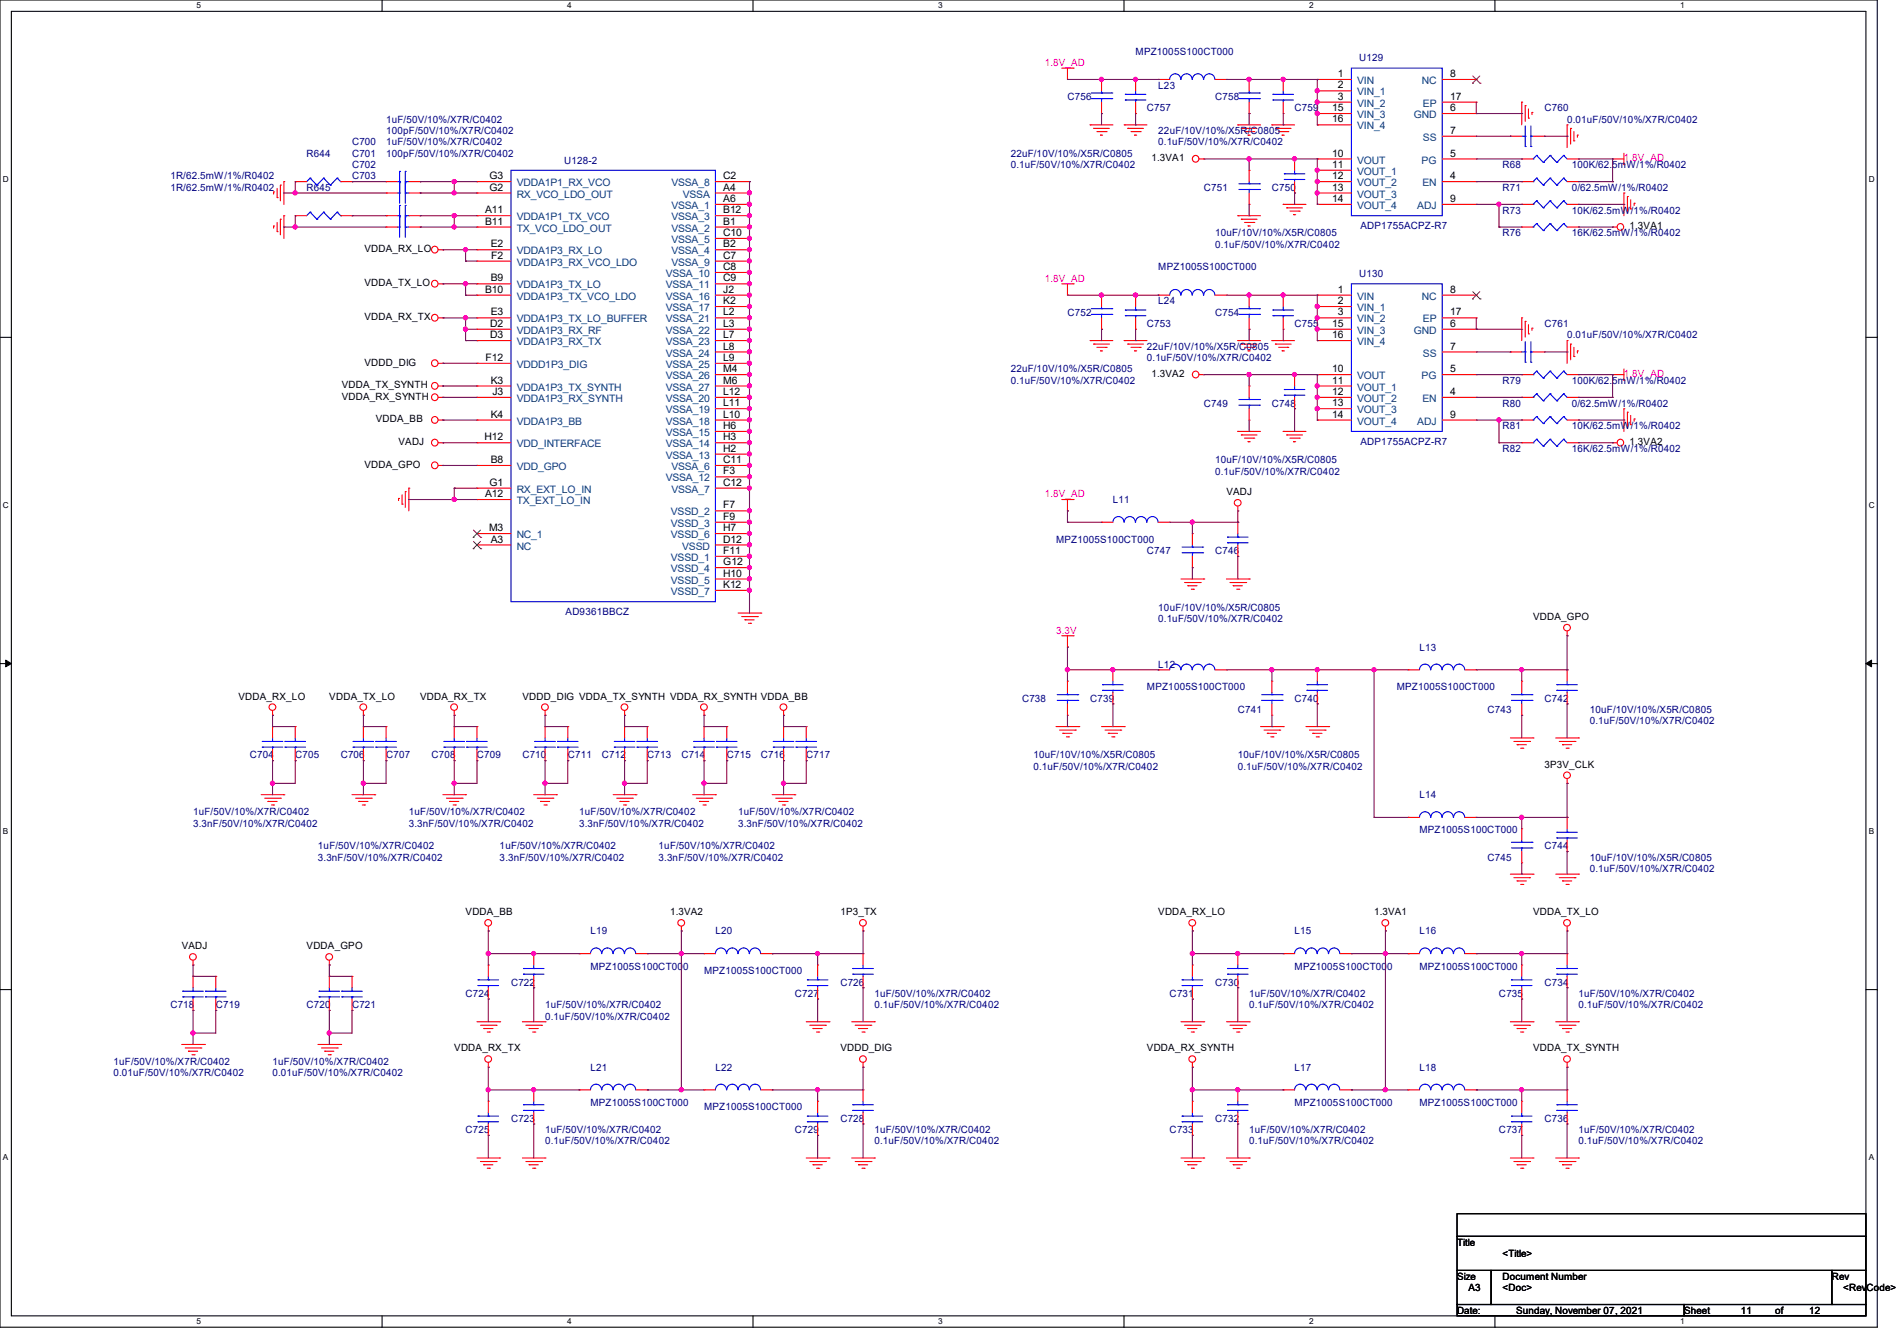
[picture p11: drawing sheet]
<svg xmlns="http://www.w3.org/2000/svg" width="297mm" height="210mm" viewBox="0 0 297 210" stroke-linecap="round" stroke-linejoin="round" font-family="sans-serif">
<defs><g id="words">
<g font-size="1.6" fill="#f0f">
<text x="163.6" y="10.3">1.8V_AD</text>
<text x="254.3" y="25.3">1.8V_AD</text>
<text x="163.6" y="44.1">1.8V_AD</text>
<text x="254.3" y="59.1">1.8V_AD</text>
<text x="163.6" y="77.9">1.8V_AD</text>
<text x="165.4" y="99.2">3.3V</text>
</g>
<g font-size="1.6" fill="#000080">
<text x="177.8" y="8.6">MPZ1005S100CT000</text>
<text x="212.8" y="9.6">U129</text>
<text x="167.1" y="15.7">C756</text>
<text x="179.6" y="17.4">C757</text>
<text x="181.4" y="13.9">L23</text>
<text x="190.2" y="15.7">C758</text>
<text x="202.7" y="17.4">C759</text>
<text x="241.8" y="17.4">C760</text>
<text x="55.1" y="22.8">C700</text>
<text x="60.5" y="22.8">1uF/50V/10%/X7R/C0402</text>
<text x="60.5" y="21">100pF/50V/10%/X7R/C0402</text>
<text x="60.5" y="19.2">1uF/50V/10%/X7R/C0402</text>
<text x="181.4" y="22.8">0.1uF/50V/10%/X7R/C0402</text>
<text x="181.4" y="21">22uF/10V/10%/X5R/C0805</text>
<text x="245.4" y="19.2">0.01uF/50V/10%/X7R/C0402</text>
<text x="26.7" y="29.9">1R/62.5mW/1%/R0402</text>
<text x="26.7" y="28.1">1R/62.5mW/1%/R0402</text>
<text x="48" y="29.9">R645</text>
<text x="48" y="24.6">R644</text>
<text x="55.1" y="26.3">C702</text>
<text x="55.1" y="28.1">C703</text>
<text x="55.1" y="24.6">C701</text>
<text x="60.5" y="24.6">100pF/50V/10%/X7R/C0402</text>
<text x="88.3" y="25.6">U128-2</text>
<text x="158.2" y="24.6">22uF/10V/10%/X5R/C0805</text>
<text x="158.2" y="26.3">0.1uF/50V/10%/X7R/C0402</text>
<text x="188.5" y="29.9">C751</text>
<text x="199.1" y="29.9">C750</text>
<text x="235.2" y="29.9">R71</text>
<text x="235.2" y="26.3">R68</text>
<text x="246.1" y="29.9">0/62.5mW/1%/R0402</text>
<text x="246.1" y="26.3">100K/62.5mW/1%/R0402</text>
<text x="213" y="35.9">ADP1755ACPZ-R7</text>
<text x="235.2" y="33.4">R73</text>
<text x="246.1" y="33.4">10K/62.5mW/1%/R0402</text>
<text x="190.2" y="37">10uF/10V/10%/X5R/C0805</text>
<text x="190.2" y="38.8">0.1uF/50V/10%/X7R/C0402</text>
<text x="235.2" y="37">R76</text>
<text x="246.1" y="37">16K/62.5mW/1%/R0402</text>
<text x="181.4" y="47.7">L24</text>
<text x="181.4" y="42.3">MPZ1005S100CT000</text>
<text x="212.8" y="43.4">U130</text>
<text x="167.1" y="49.4">C752</text>
<text x="179.6" y="51.2">C753</text>
<text x="190.2" y="49.4">C754</text>
<text x="202.7" y="51.2">C755</text>
<text x="241.8" y="51.2">C761</text>
<text x="245.4" y="53">0.01uF/50V/10%/X7R/C0402</text>
<text x="158.2" y="58.3">22uF/10V/10%/X5R/C0805</text>
<text x="179.6" y="56.6">0.1uF/50V/10%/X7R/C0402</text>
<text x="179.6" y="54.8">22uF/10V/10%/X5R/C0805</text>
<text x="158.2" y="60.1">0.1uF/50V/10%/X7R/C0402</text>
<text x="188.5" y="63.7">C749</text>
<text x="199.1" y="63.7">C748</text>
<text x="235.2" y="60.1">R79</text>
<text x="235.2" y="63.7">R80</text>
<text x="246.1" y="60.1">100K/62.5mW/1%/R0402</text>
<text x="246.1" y="63.7">0/62.5mW/1%/R0402</text>
<text x="213" y="69.7">ADP1755ACPZ-R7</text>
<text x="235.2" y="67.2">R81</text>
<text x="235.2" y="70.8">R82</text>
<text x="246.1" y="67.2">10K/62.5mW/1%/R0402</text>
<text x="246.1" y="70.8">16K/62.5mW/1%/R0402</text>
<text x="190.2" y="74.3">0.1uF/50V/10%/X7R/C0402</text>
<text x="190.2" y="72.6">10uF/10V/10%/X5R/C0805</text>
<text x="174.2" y="78.8">L11</text>
<text x="165.4" y="85">MPZ1005S100CT000</text>
<text x="179.6" y="86.8">C747</text>
<text x="190.2" y="86.8">C746</text>
<text x="181.4" y="95.7">10uF/10V/10%/X5R/C0805</text>
<text x="88.6" y="96.4">AD9361BBCZ</text>
<text x="181.4" y="97.4">0.1uF/50V/10%/X7R/C0402</text>
<text x="222.2" y="101.9">L13</text>
<text x="181.4" y="104.6">L12</text>
<text x="160" y="109.9">C738</text>
<text x="170.7" y="109.9">C739</text>
<text x="179.6" y="108.1">MPZ1005S100CT000</text>
<text x="193.8" y="111.7">C741</text>
<text x="202.7" y="109.9">C740</text>
<text x="218.7" y="108.1">MPZ1005S100CT000</text>
<text x="232.9" y="111.7">C743</text>
<text x="241.8" y="109.9">C742</text>
<text x="248.9" y="113.5">0.1uF/50V/10%/X7R/C0402</text>
<text x="248.9" y="111.7">10uF/10V/10%/X5R/C0805</text>
<text x="39.1" y="118.8">C704</text>
<text x="46.2" y="118.8">C705</text>
<text x="53.3" y="118.8">C706</text>
<text x="60.5" y="118.8">C707</text>
<text x="67.6" y="118.8">C708</text>
<text x="74.7" y="118.8">C709</text>
<text x="81.8" y="118.8">C710</text>
<text x="88.9" y="118.8">C711</text>
<text x="94.2" y="118.8">C712</text>
<text x="101.3" y="118.8">C713</text>
<text x="106.7" y="118.8">C714</text>
<text x="113.8" y="118.8">C715</text>
<text x="119.1" y="118.8">C716</text>
<text x="126.2" y="118.8">C717</text>
<text x="161.8" y="118.8">10uF/10V/10%/X5R/C0805</text>
<text x="193.8" y="118.8">10uF/10V/10%/X5R/C0805</text>
<text x="161.8" y="120.6">0.1uF/50V/10%/X7R/C0402</text>
<text x="193.8" y="120.6">0.1uF/50V/10%/X7R/C0402</text>
<text x="222.2" y="125">L14</text>
<text x="30.2" y="129.5">3.3nF/50V/10%/X7R/C0402</text>
<text x="30.2" y="127.7">1uF/50V/10%/X7R/C0402</text>
<text x="64" y="129.5">3.3nF/50V/10%/X7R/C0402</text>
<text x="64" y="127.7">1uF/50V/10%/X7R/C0402</text>
<text x="90.7" y="129.5">3.3nF/50V/10%/X7R/C0402</text>
<text x="90.7" y="127.7">1uF/50V/10%/X7R/C0402</text>
<text x="115.6" y="127.7">1uF/50V/10%/X7R/C0402</text>
<text x="115.6" y="129.5">3.3nF/50V/10%/X7R/C0402</text>
<text x="222.2" y="130.5">MPZ1005S100CT000</text>
<text x="49.8" y="134.8">3.3nF/50V/10%/X7R/C0402</text>
<text x="49.8" y="133">1uF/50V/10%/X7R/C0402</text>
<text x="78.2" y="133">1uF/50V/10%/X7R/C0402</text>
<text x="78.2" y="134.8">3.3nF/50V/10%/X7R/C0402</text>
<text x="103.1" y="134.8">3.3nF/50V/10%/X7R/C0402</text>
<text x="103.1" y="133">1uF/50V/10%/X7R/C0402</text>
<text x="232.9" y="134.8">C745</text>
<text x="241.8" y="133">C744</text>
<text x="248.9" y="136.6">0.1uF/50V/10%/X7R/C0402</text>
<text x="248.9" y="134.8">10uF/10V/10%/X5R/C0805</text>
<text x="92.5" y="146.3">L19</text>
<text x="112" y="146.3">L20</text>
<text x="202.7" y="146.3">L15</text>
<text x="222.2" y="146.3">L16</text>
<text x="80" y="154.3">C722</text>
<text x="92.5" y="151.8">MPZ1005S100CT000</text>
<text x="110.2" y="152.6">MPZ1005S100CT000</text>
<text x="131.6" y="154.3">C726</text>
<text x="190.2" y="154.3">C730</text>
<text x="202.7" y="151.8">MPZ1005S100CT000</text>
<text x="222.2" y="151.8">MPZ1005S100CT000</text>
<text x="241.8" y="154.3">C734</text>
<text x="26.7" y="157.9">C718</text>
<text x="33.8" y="157.9">C719</text>
<text x="48" y="157.9">C720</text>
<text x="55.1" y="157.9">C721</text>
<text x="72.9" y="156.1">C724</text>
<text x="85.3" y="157.9">1uF/50V/10%/X7R/C0402</text>
<text x="85.3" y="159.7">0.1uF/50V/10%/X7R/C0402</text>
<text x="124.5" y="156.1">C727</text>
<text x="136.9" y="156.1">1uF/50V/10%/X7R/C0402</text>
<text x="136.9" y="157.9">0.1uF/50V/10%/X7R/C0402</text>
<text x="183.1" y="156.1">C731</text>
<text x="195.6" y="157.9">0.1uF/50V/10%/X7R/C0402</text>
<text x="195.6" y="156.1">1uF/50V/10%/X7R/C0402</text>
<text x="234.7" y="156.1">C735</text>
<text x="247.1" y="156.1">1uF/50V/10%/X7R/C0402</text>
<text x="247.1" y="157.9">0.1uF/50V/10%/X7R/C0402</text>
<text x="17.8" y="166.8">1uF/50V/10%/X7R/C0402</text>
<text x="42.7" y="166.8">1uF/50V/10%/X7R/C0402</text>
<text x="92.5" y="167.7">L21</text>
<text x="112" y="167.7">L22</text>
<text x="202.7" y="167.7">L17</text>
<text x="222.2" y="167.7">L18</text>
<text x="17.8" y="168.6">0.01uF/50V/10%/X7R/C0402</text>
<text x="42.7" y="168.6">0.01uF/50V/10%/X7R/C0402</text>
<text x="92.5" y="173.2">MPZ1005S100CT000</text>
<text x="110.2" y="173.9">MPZ1005S100CT000</text>
<text x="202.7" y="173.2">MPZ1005S100CT000</text>
<text x="222.2" y="173.2">MPZ1005S100CT000</text>
<text x="72.9" y="177.5">C725</text>
<text x="80" y="175.7">C723</text>
<text x="85.3" y="177.5">1uF/50V/10%/X7R/C0402</text>
<text x="85.3" y="179.2">0.1uF/50V/10%/X7R/C0402</text>
<text x="124.5" y="177.5">C729</text>
<text x="131.6" y="175.7">C728</text>
<text x="136.9" y="179.2">0.1uF/50V/10%/X7R/C0402</text>
<text x="136.9" y="177.5">1uF/50V/10%/X7R/C0402</text>
<text x="183.1" y="177.5">C733</text>
<text x="190.2" y="175.7">C732</text>
<text x="195.6" y="179.2">0.1uF/50V/10%/X7R/C0402</text>
<text x="195.6" y="177.5">1uF/50V/10%/X7R/C0402</text>
<text x="234.7" y="177.5">C737</text>
<text x="241.8" y="175.7">C736</text>
<text x="247.1" y="177.5">1uF/50V/10%/X7R/C0402</text>
<text x="247.1" y="179.2">0.1uF/50V/10%/X7R/C0402</text>
</g>
<g font-size="1.6">
<text x="208.6" y="17.4">15</text>
<text x="209.5" y="12.1">1</text>
<text x="209.5" y="13.8">2</text>
<text x="209.5" y="15.6">3</text>
<text x="227" y="12.1">8</text>
<text x="227" y="15.6">17</text>
<text x="227" y="17.4">6</text>
<text x="208.6" y="19.2">16</text>
<text x="227" y="21">7</text>
<text x="76.6" y="28.1">G3</text>
<text x="76.6" y="29.8">G2</text>
<text x="113.2" y="28.1">C2</text>
<text x="113.2" y="29.8">A4</text>
<text x="180.3" y="25.3">1.3VA1</text>
<text x="208.6" y="24.5">10</text>
<text x="208.6" y="26.3">11</text>
<text x="208.6" y="28.1">12</text>
<text x="208.6" y="29.8">13</text>
<text x="227" y="24.5">5</text>
<text x="227" y="28.1">4</text>
<text x="75.9" y="33.4">A11</text>
<text x="75.9" y="35.2">B11</text>
<text x="113.2" y="31.6">A6</text>
<text x="113.2" y="33.4">B12</text>
<text x="113.2" y="35.2">B1</text>
<text x="208.6" y="31.6">14</text>
<text x="227" y="31.6">9</text>
<text x="255.1" y="35.9">1.3VA1</text>
<text x="57.1" y="39.5">VDDA_RX_LO</text>
<text x="76.8" y="38.7">E2</text>
<text x="76.9" y="40.5">F2</text>
<text x="113.2" y="37">C10</text>
<text x="113.2" y="38.7">B2</text>
<text x="113.2" y="40.5">C7</text>
<text x="57.1" y="44.8">VDDA_TX_LO</text>
<text x="75.9" y="45.8">B10</text>
<text x="76.8" y="44.1">B9</text>
<text x="113.2" y="42.3">C8</text>
<text x="113.2" y="44.1">C9</text>
<text x="113.2" y="45.8">J2</text>
<text x="113.2" y="47.6">K2</text>
<text x="209.5" y="45.8">1</text>
<text x="209.5" y="47.6">2</text>
<text x="227" y="45.8">8</text>
<text x="57.1" y="50.2">VDDA_RX_TX</text>
<text x="76.7" y="51.2">D2</text>
<text x="76.7" y="53">D3</text>
<text x="76.8" y="49.4">E3</text>
<text x="113.2" y="49.4">L2</text>
<text x="113.2" y="51.2">L3</text>
<text x="113.2" y="53">L7</text>
<text x="208.6" y="51.2">15</text>
<text x="208.6" y="53">16</text>
<text x="209.5" y="49.4">3</text>
<text x="227" y="49.4">17</text>
<text x="227" y="51.2">6</text>
<text x="57.1" y="57.3">VDDD_DIG</text>
<text x="76" y="56.5">F12</text>
<text x="113.2" y="54.7">L8</text>
<text x="113.2" y="56.5">L9</text>
<text x="113.2" y="58.3">M4</text>
<text x="180.3" y="59.1">1.3VA2</text>
<text x="208.6" y="58.3">10</text>
<text x="227" y="54.7">7</text>
<text x="227" y="58.3">5</text>
<text x="53.5" y="60.8">VDDA_TX_SYNTH</text>
<text x="53.5" y="62.6">VDDA_RX_SYNTH</text>
<text x="76.8" y="60.1">K3</text>
<text x="76.8" y="65.4">K4</text>
<text x="77.1" y="61.8">J3</text>
<text x="113.2" y="60.1">M6</text>
<text x="113.2" y="61.8">L12</text>
<text x="113.2" y="63.6">L11</text>
<text x="113.2" y="65.4">L10</text>
<text x="208.6" y="60.1">11</text>
<text x="208.6" y="61.8">12</text>
<text x="208.6" y="63.6">13</text>
<text x="208.6" y="65.4">14</text>
<text x="227" y="61.8">4</text>
<text x="227" y="65.4">9</text>
<text x="58.8" y="66.2">VDDA_BB</text>
<text x="62.4" y="69.7">VADJ</text>
<text x="75.9" y="69">H12</text>
<text x="113.2" y="67.2">H6</text>
<text x="113.2" y="69">H3</text>
<text x="113.2" y="70.7">H2</text>
<text x="255.1" y="69.7">1.3VA2</text>
<text x="57.1" y="73.3">VDDA_GPO</text>
<text x="75.9" y="77.9">A12</text>
<text x="76.6" y="76.1">G1</text>
<text x="76.8" y="72.5">B8</text>
<text x="113.2" y="72.5">C11</text>
<text x="113.2" y="74.3">F3</text>
<text x="113.2" y="76.1">C12</text>
<text x="192" y="77.6">VADJ</text>
<text x="76.6" y="83.2">M3</text>
<text x="113.2" y="79.6">F7</text>
<text x="113.2" y="81.4">F9</text>
<text x="113.2" y="83.2">H7</text>
<text x="76.8" y="85">A3</text>
<text x="113.2" y="85">D12</text>
<text x="113.2" y="86.7">F11</text>
<text x="113.2" y="88.5">G12</text>
<text x="113.2" y="90.3">H10</text>
<text x="113.2" y="92.1">K12</text>
<text x="240" y="97.1">VDDA_GPO</text>
<text x="37.3" y="109.6">VDDA_RX_LO</text>
<text x="51.6" y="109.6">VDDA_TX_LO</text>
<text x="65.8" y="109.6">VDDA_RX_TX</text>
<text x="81.8" y="109.6">VDDD_DIG VDDA_TX_SYNTH VDDA_RX_SYNTH VDDA_BB</text>
<text x="241.8" y="120.2">3P3V_CLK</text>
<text x="72.9" y="143.3">VDDA_BB</text>
<text x="104.9" y="143.3">1.3VA2</text>
<text x="131.6" y="143.3">1P3_TX</text>
<text x="181.4" y="143.3">VDDA_RX_LO</text>
<text x="215.1" y="143.3">1.3VA1</text>
<text x="240" y="143.3">VDDA_TX_LO</text>
<text x="28.4" y="148.7">VADJ</text>
<text x="48" y="148.7">VDDA_GPO</text>
<text x="71.1" y="164.7">VDDA_RX_TX</text>
<text x="131.6" y="164.7">VDDD_DIG</text>
<text x="179.6" y="164.7">VDDA_RX_SYNTH</text>
<text x="240" y="164.7">VDDA_TX_SYNTH</text>
<text x="228.1" y="195.1">Title</text>
<text x="235.2" y="196.8">&lt;Title&gt;</text>
<text x="228.1" y="200.4">Size</text>
<text x="229.9" y="202.2">A3</text>
<text x="235.2" y="200.4">Document Number</text>
<text x="235.2" y="202.2">&lt;Doc&gt;</text>
<text x="286.8" y="200.4">Rev</text>
<text x="288.6" y="202.2">&lt;RevCode&gt;</text>
<text x="228.1" y="205.7">Date:</text>
<text x="237.4" y="205.7">Sunday, November 07, 2021</text>
<text x="263.7" y="205.7">Sheet</text>
<text x="272.6" y="205.7">11</text>
<text x="277.9" y="205.7">of</text>
<text x="283.2" y="205.7">12</text>
</g>
<g font-size="1.6" fill="#004080">
<text x="212.5" y="13.2">VIN</text>
<text x="212.5" y="14.9">VIN_1</text>
<text x="212.5" y="16.7">VIN_2</text>
<text x="222.6" y="13.2">NC</text>
<text x="222.8" y="16.7">EP</text>
<text x="212.5" y="18.5">VIN_3</text>
<text x="212.5" y="20.3">VIN_4</text>
<text x="221.4" y="18.5">GND</text>
<text x="222.8" y="22.1">SS</text>
<text x="80.9" y="29.2">VDDA1P1_RX_VCO</text>
<text x="105.1" y="29.2">VSSA_8</text>
<text x="212.5" y="25.6">VOUT</text>
<text x="212.5" y="27.4">VOUT_1</text>
<text x="212.5" y="29.2">VOUT_2</text>
<text x="222.6" y="25.6">PG</text>
<text x="222.7" y="29.2">EN</text>
<text x="80.9" y="30.9">RX_VCO_LDO_OUT</text>
<text x="80.9" y="34.5">VDDA1P1_TX_VCO</text>
<text x="105.1" y="32.7">VSSA_1</text>
<text x="105.1" y="34.5">VSSA_3</text>
<text x="106.9" y="30.9">VSSA</text>
<text x="212.5" y="30.9">VOUT_3</text>
<text x="212.5" y="32.7">VOUT_4</text>
<text x="221.9" y="32.7">ADJ</text>
<text x="80.9" y="36.3">TX_VCO_LDO_OUT</text>
<text x="80.9" y="39.8">VDDA1P3_RX_LO</text>
<text x="80.9" y="41.6">VDDA1P3_RX_VCO_LDO</text>
<text x="105.1" y="36.3">VSSA_2</text>
<text x="105.1" y="38.1">VSSA_5</text>
<text x="105.1" y="39.8">VSSA_4</text>
<text x="105.1" y="41.6">VSSA_9</text>
<text x="80.9" y="45.2">VDDA1P3_TX_LO</text>
<text x="80.9" y="46.9">VDDA1P3_TX_VCO_LDO</text>
<text x="104.2" y="43.4">VSSA_10</text>
<text x="104.2" y="45.2">VSSA_11</text>
<text x="104.2" y="46.9">VSSA_16</text>
<text x="212.5" y="46.9">VIN</text>
<text x="222.6" y="46.9">NC</text>
<text x="80.9" y="50.5">VDDA1P3_TX_LO_BUFFER</text>
<text x="80.9" y="52.3">VDDA1P3_RX_RF</text>
<text x="104.2" y="48.7">VSSA_17</text>
<text x="104.2" y="50.5">VSSA_21</text>
<text x="104.2" y="52.3">VSSA_22</text>
<text x="212.5" y="48.7">VIN_1</text>
<text x="212.5" y="50.5">VIN_2</text>
<text x="212.5" y="52.3">VIN_3</text>
<text x="221.4" y="52.3">GND</text>
<text x="222.8" y="50.5">EP</text>
<text x="80.9" y="54.1">VDDA1P3_RX_TX</text>
<text x="80.9" y="57.6">VDDD1P3_DIG</text>
<text x="104.2" y="54.1">VSSA_23</text>
<text x="104.2" y="55.8">VSSA_24</text>
<text x="104.2" y="57.6">VSSA_25</text>
<text x="104.2" y="59.4">VSSA_26</text>
<text x="212.5" y="54.1">VIN_4</text>
<text x="212.5" y="59.4">VOUT</text>
<text x="222.6" y="59.4">PG</text>
<text x="222.8" y="55.8">SS</text>
<text x="80.9" y="61.2">VDDA1P3_TX_SYNTH</text>
<text x="80.9" y="63">VDDA1P3_RX_SYNTH</text>
<text x="104.2" y="61.2">VSSA_27</text>
<text x="104.2" y="63">VSSA_20</text>
<text x="104.2" y="64.7">VSSA_19</text>
<text x="212.5" y="61.2">VOUT_1</text>
<text x="212.5" y="63">VOUT_2</text>
<text x="212.5" y="64.7">VOUT_3</text>
<text x="222.7" y="63">EN</text>
<text x="80.9" y="66.5">VDDA1P3_BB</text>
<text x="80.9" y="70.1">VDD_INTERFACE</text>
<text x="104.2" y="66.5">VSSA_18</text>
<text x="104.2" y="68.3">VSSA_15</text>
<text x="104.2" y="70.1">VSSA_14</text>
<text x="104.2" y="71.8">VSSA_13</text>
<text x="212.5" y="66.5">VOUT_4</text>
<text x="221.9" y="66.5">ADJ</text>
<text x="80.9" y="73.6">VDD_GPO</text>
<text x="80.9" y="77.2">RX_EXT_LO_IN</text>
<text x="104.2" y="75.4">VSSA_12</text>
<text x="105.1" y="73.6">VSSA_6</text>
<text x="105.1" y="77.2">VSSA_7</text>
<text x="80.9" y="79">TX_EXT_LO_IN</text>
<text x="105" y="80.7">VSSD_2</text>
<text x="105" y="82.5">VSSD_3</text>
<text x="80.9" y="84.3">NC_1</text>
<text x="80.9" y="86.1">NC</text>
<text x="105" y="84.3">VSSD_6</text>
<text x="105" y="87.8">VSSD_1</text>
<text x="105" y="89.6">VSSD_4</text>
<text x="106.8" y="86.1">VSSD</text>
<text x="105" y="91.4">VSSD_5</text>
<text x="105" y="93.2">VSSD_7</text>
</g>
<g font-size="1.3">
<text x="30.8" y="1.3">5</text>
<text x="88.8" y="1.3">4</text>
<text x="146.9" y="1.3">3</text>
<text x="205" y="1.3">2</text>
<text x="263.1" y="1.3">1</text>
<text x=".5" y="28.4">D</text>
<text x="292.6" y="28.4">D</text>
<text x=".5" y="79.5">C</text>
<text x="292.6" y="79.5">C</text>
<text x=".5" y="130.6">B</text>
<text x="292.6" y="130.6">B</text>
<text x=".5" y="181.7">A</text>
<text x="292.6" y="181.7">A</text>
<text x="30.8" y="207.4">5</text>
<text x="88.8" y="207.4">4</text>
<text x="146.9" y="207.4">3</text>
<text x="205" y="207.4">2</text>
<text x="263.1" y="207.4">1</text>
</g>
</g></defs>
<path d="M0 0h293.9v207.9h-293.9zM1.8 1.8h290.3v204.3h-290.3z" fill="none" stroke="#000" stroke-width=".17"/>
<g fill="#fff">
<path d="M30.8 .2h.7v1.4h-.7z"/>
<path d="M30.8 206.2h.7v1.4h-.7z"/>
</g>
<path d="M59.8 0v1.8M59.8 206.1v1.8" fill="none" stroke="#000" stroke-width=".17"/>
<g fill="#fff">
<path d="M88.8 .2h.7v1.4h-.7z"/>
<path d="M88.8 206.2h.7v1.4h-.7z"/>
</g>
<path d="M117.9 0v1.8M117.9 206.1v1.8" fill="none" stroke="#000" stroke-width=".17"/>
<g fill="#fff">
<path d="M146.9 .2h.7v1.4h-.7z"/>
<path d="M146.9 206.2h.7v1.4h-.7z"/>
</g>
<path d="M176 0v1.8M176 206.1v1.8" fill="none" stroke="#000" stroke-width=".17"/>
<g fill="#fff">
<path d="M205 .2h.7v1.4h-.7z"/>
<path d="M205 206.2h.7v1.4h-.7z"/>
</g>
<path d="M234.1 0v1.8M234.1 206.1v1.8" fill="none" stroke="#000" stroke-width=".17"/>
<g fill="#fff">
<path d="M263.1 .2h.6v1.4h-.6z"/>
<path d="M263.1 206.2h.6v1.4h-.6z"/>
<path d="M.5 27.3h.9v1.4h-.9z"/>
<path d="M292.6 27.3h.9v1.4h-.9z"/>
<path d="M.5 78.4h.9v1.4h-.9z"/>
<path d="M292.6 78.4h.9v1.4h-.9z"/>
</g>
<path d="M0 52.8h1.8M292.1 52.8h1.8" fill="none" stroke="#000" stroke-width=".17"/>
<g fill="#fff">
<path d="M.5 129.5h.8v1.4h-.8z"/>
<path d="M292.6 129.5h.8v1.4h-.8z"/>
</g>
<path d="M0 103.9h1.8M292.1 103.9h1.8" fill="none" stroke="#000" stroke-width=".17"/>
<path d="M.9 103.4l.9 .5-.9 .5zM292.1 103.9l.9-.5v1z" fill="#000" stroke="#000" stroke-width=".16"/>
<g fill="#fff">
<path d="M.5 180.5h.8v1.4h-.8z"/>
<path d="M292.6 180.5h.8v1.4h-.8z"/>
</g>
<path d="M0 155h1.8M292.1 155h1.8M228.1 190.1h64v3.5h-64zM228.1 193.6h64v5.4h-64zM228.1 199h5.4v5.3h-5.4zM233.5 199h53.3v5.3h-53.3zM286.8 199h5.3v5.3h-5.3zM228.1 204.3h35.6v1.8h-35.6zM263.7 204.3h28.4v1.8h-28.4z" fill="none" stroke="#000" stroke-width=".17"/>
<g fill="none" stroke="#f00" stroke-width=".17">
<path d="M166.2 10.7h1.8M167.1 12.4h.1M167.1 10.7v1.7M168 10.7h.1M170.7 19.6h.1M170.7 19.6h3.5M172.5 12.4h.1M172.5 17.8h.1M172.5 12.4v1.8M172.5 16v1.8M176 19.6h.1M176 19.6h3.6"/>
<path d="M177.8 17.8h.1M177.8 12.4h.1M177.8 12.4v1.8M177.8 16v1.8M181.4 12.4h.1M181.4 12.4h1.7M190.2 12.4h1.8M192 12.4h.1M193.8 19.6h.1M193.8 19.6h3.6M195.6 12.4h.1M195.6 17.8h.1"/>
<path d="M195.6 12.4v1.8M195.6 16v1.8M199.1 19.6h.1M199.1 19.6h3.6M200.9 17.8h.1M200.9 12.4h.1M200.9 12.4v1.8M200.9 16v1.8M206.2 12.4h.1M206.2 14.2h.1M206.2 16h.1M206.2 17.8h.1"/>
<path d="M206.2 19.6h.1M206.2 19.6h5.4M206.2 12.4h5.4M206.2 14.2h5.4M206.2 16h5.4M206.2 17.8h5.4M225.8 12.4h5.3M225.8 16h5.3M225.8 17.8h5.3M231.1 12.4h.1M231.1 16h.1M231.1 17.8h.1"/>
<path d="M238.3 16h.1M238.3 16v3.6M238.8 16.6h.1M238.8 16.6v2.4M239.3 18.5h.1M239.3 17.1v1.4M239.9 17.6h.1M239.9 17.6v.3M245.4 19.6h.1M245.4 19.6v3.5M42.8 30.1h.1M42.8 35.4h.1"/>
<path d="M42.8 30.1v.3M42.8 35.4v.3M43.4 30.9h.1M43.4 36.3h.1M43.4 29.5v1.4M43.4 34.8v1.5M43.9 29h.1M43.9 34.3h.1M43.9 29v2.5M43.9 34.3v2.5M44.4 28.4h.1M44.4 33.8h.1"/>
<path d="M44.4 28.4v3.6M44.4 33.8v3.5M46.2 33.8h.1M46.2 28.4h.1M46.2 33.8h1.8M46.2 28.4h1.8M53.3 33.8h1.8M53.3 28.4h1.8M55.1 33.8h.1M55.1 28.4h.1M60.5 33.8h.1M60.5 35.6h.1"/>
<path d="M60.5 30.2h.1M60.5 28.4h.1M60.5 33.8h1.7M60.5 35.6h1.7M60.5 28.4h1.7M60.5 30.2h1.7M64 33.8h1.8M64 35.6h1.8M64 28.4h1.8M64 30.2h1.8M65.8 33.8h.1M65.8 35.6h.1"/>
<path d="M65.8 30.2h.1M65.8 28.4h.1M68.6 39.1h.7M69.3 39.1h.1M74.7 28.4h.1M74.7 30.2h.1M74.7 33.8h.1M74.7 35.6h.1M74.7 39.1h.1M74.7 39.1h5.3M74.7 33.8h5.3M74.7 35.6h5.3"/>
<path d="M74.7 28.4h5.3M74.7 30.2h5.3M112 39.1h5.3M112 32h5.3M112 33.8h5.3M112 35.6h5.3M112 28.4h5.3M112 30.2h5.3M112 37.3h5.3M117.3 28.4h.1M117.3 30.2h.1M117.3 32h.1"/>
<path d="M117.3 33.8h.1M117.3 35.6h.1M117.3 37.3h.1M117.3 39.1h.1M171.2 20.1h.1M171.2 20.1h2.5M171.7 20.6h1.5M172.3 21.2h.1M172.3 21.2h.3M173.2 20.6h.1M176.6 20.1h.1M176.6 20.1h2.4"/>
<path d="M177.1 20.6h1.4M177.6 21.2h.1M177.6 21.2h.4M178.5 20.6h.1M187.7 24.9h.8M188.5 24.9h.1M193.8 33.8h.1M193.8 33.8h3.6M194.4 20.1h.1M194.4 34.3h.1M194.4 20.1h2.4M194.4 34.3h2.4"/>
<path d="M194.9 20.6h1.4M194.9 34.8h1.4M195.4 21.2h.1M195.4 35.4h.1M195.4 21.2h.3M195.4 35.4h.3M195.6 26.7h.1M195.6 32h.1M195.6 26.7v1.7M195.6 30.2v1.8M196.3 20.6h.1M196.3 34.8h.1"/>
<path d="M199.7 20.1h.1M199.7 20.1h2.4M200.2 20.6h1.4M200.7 21.2h.1M200.7 21.2h.4M200.9 32h.1M200.9 32h3.6M201.5 32.6h.1M201.5 32.6h2.4M201.6 20.6h.1M202 33.1h1.4M202.5 33.6h.1"/>
<path d="M202.5 33.6h.4M202.7 30.2h.1M202.7 24.9h.1M202.7 24.9v1.8M202.7 28.4v1.8M203.4 33.1h.1M206.2 24.9h.1M206.2 26.7h.1M206.2 28.4h.1M206.2 30.2h.1M206.2 32h.1M206.2 24.9h5.4"/>
<path d="M206.2 32h5.4M206.2 26.7h5.4M206.2 28.4h5.4M206.2 30.2h5.4M225.8 24.9h5.3M225.8 32h5.3M225.8 28.4h5.3M225.8 21.3h5.3M231.1 21.3h.1M231.1 24.9h.1M231.1 28.4h.1M231.1 32h.1"/>
<path d="M236.5 21.3h.1M236.5 21.3h1.8M238.3 35.6h.1M238.3 28.4h.1M238.3 32h.1M238.3 24.9h.1M238.3 24.9h1.7M238.3 32h1.7M238.3 35.6h1.7M238.3 28.4h1.7M240 21.3h1.8M241.8 21.3h.1"/>
<path d="M245.4 24.9h1.7M245.4 32h1.7M245.4 35.6h1.7M245.4 28.4h1.7M245.9 20.1h.1M245.9 20.1v2.5M246.4 22.1h.1M246.4 20.6v1.5M247 21.2h.1M247 21.2v.3M247.1 35.6h.1M247.1 28.4h.1"/>
<path d="M247.1 32h.1M247.1 24.9h.1M252.5 35.6h.1M252.5 24.9h.1M252.5 24.9h1.8M252.5 35.6h.7M254.3 30.2h.1M254.3 25.8h.1M254.3 24v1.8M254.3 30.2v3.6M254.8 30.8h.1M254.8 30.8v2.4"/>
<path d="M255.3 32.7h.1M255.3 31.3v1.4M255.9 31.8h.1M255.9 31.8v.4M68.6 44.4h.7M68.6 49.8h.7M68.6 56.9h.7M69.3 44.4h.1M69.3 49.8h.1M69.3 56.9h.1M74.7 40.9h.1M74.7 44.4h.1"/>
<path d="M74.7 46.2h.1M74.7 49.8h.1M74.7 51.6h.1M74.7 53.3h.1M74.7 56.9h.1M74.7 44.4h5.3M74.7 49.8h5.3M74.7 56.9h5.3M74.7 53.3h5.3M74.7 46.2h5.3M74.7 40.9h5.3M74.7 51.6h5.3"/>
<path d="M112 44.4h5.3M112 49.8h5.3M112 56.9h5.3M112 53.3h5.3M112 58.7h5.3M112 55.1h5.3M112 46.2h5.3M112 40.9h5.3M112 42.7h5.3M112 48h5.3M112 51.6h5.3M117.3 40.9h.1"/>
<path d="M117.3 42.7h.1M117.3 44.4h.1M117.3 46.2h.1M117.3 48h.1M117.3 49.8h.1M117.3 51.6h.1M117.3 53.3h.1M117.3 55.1h.1M117.3 56.9h.1M117.3 58.7h.1M166.2 44.4h1.8M167.1 46.2h.1"/>
<path d="M167.1 44.4v1.8M168 44.4h.1M170.7 53.3h.1M170.7 53.3h3.5M171.2 53.9h.1M171.2 53.9h2.5M171.7 54.4h1.5M172.3 54.9h.1M172.3 54.9h.3M172.5 46.2h.1M172.5 51.6h.1M172.5 46.2v1.8"/>
<path d="M172.5 49.8v1.8M173.2 54.4h.1M176 53.3h.1M176 53.3h3.6M176.6 53.9h.1M176.6 53.9h2.4M177.1 54.4h1.4M177.6 54.9h.1M177.6 54.9h.4M177.8 51.6h.1M177.8 46.2h.1M177.8 46.2v1.8"/>
<path d="M177.8 49.8v1.8M178.5 54.4h.1M181.4 46.2h.1M181.4 46.2h1.7M187.7 58.7h.8M188.5 58.7h.1M190.2 46.2h1.8M192 46.2h.1M193.8 53.3h.1M193.8 53.3h3.6M194.4 53.9h.1M194.4 53.9h2.4"/>
<path d="M194.9 54.4h1.4M195.4 54.9h.1M195.4 54.9h.3M195.6 46.2h.1M195.6 51.6h.1M195.6 46.2v1.8M195.6 49.8v1.8M196.3 54.4h.1M199.1 53.3h.1M199.1 53.3h3.6M199.7 53.9h.1M199.7 53.9h2.4"/>
<path d="M200.2 54.4h1.4M200.7 54.9h.1M200.7 54.9h.4M200.9 51.6h.1M200.9 46.2h.1M200.9 46.2v1.8M200.9 49.8v1.8M201.6 54.4h.1M202.7 58.7h.1M202.7 58.7v1.8M206.2 46.2h.1M206.2 48h.1"/>
<path d="M206.2 49.8h.1M206.2 51.6h.1M206.2 53.3h.1M206.2 58.7h.1M206.2 49.8h5.4M206.2 53.3h5.4M206.2 58.7h5.4M206.2 46.2h5.4M206.2 48h5.4M206.2 51.6h5.4M225.8 49.8h5.3M225.8 58.7h5.3"/>
<path d="M225.8 55.1h5.3M225.8 46.2h5.3M225.8 51.6h5.3M231.1 46.2h.1M231.1 49.8h.1M231.1 51.6h.1M231.1 55.1h.1M231.1 58.7h.1M236.5 55.1h.1M236.5 55.1h1.8M238.3 49.8h.1M238.3 58.7h.1"/>
<path d="M238.3 49.8v3.5M238.3 58.7h1.7M238.8 50.3h.1M238.8 50.3v2.5M239.3 52.3h.1M239.3 50.8v1.5M239.9 51.4h.1M239.9 51.4v.3M240 55.1h1.8M241.8 55.1h.1M245.4 53.3h.1M245.4 53.3v3.6"/>
<path d="M245.4 58.7h1.7M245.9 53.9h.1M245.9 53.9v2.4M246.4 55.8h.1M246.4 54.4v1.4M247 54.9h.1M247 54.9v.4M247.1 58.7h.1M252.5 58.7h.1M252.5 58.7h1.8M254.3 59.6h.1M254.3 57.8v1.8"/>
<path d="M62.4 78.1h.1M62.4 78.1v.3M62.9 79h.1M62.9 77.5v1.5M63.5 77h.1M63.5 77v2.5M64 76.5h.1M64 76.5v3.5M68.6 60.5h.7M68.6 62.2h.7M68.6 65.8h.7M68.6 69.3h.7"/>
<path d="M68.6 72.9h.7M69.3 60.5h.1M69.3 62.2h.1M69.3 65.8h.1M69.3 69.3h.1M69.3 72.9h.1M74.7 60.5h.1M74.7 62.2h.1M74.7 65.8h.1M74.7 69.3h.1M74.7 72.9h.1M74.7 76.5h.1"/>
<path d="M74.7 78.2h.1M74.7 60.5h5.3M74.7 62.2h5.3M74.7 65.8h5.3M74.7 69.3h5.3M74.7 72.9h5.3M74.7 78.2h5.3M74.7 76.5h5.3M112 60.5h5.3M112 62.2h5.3M112 65.8h5.3M112 69.3h5.3"/>
<path d="M112 72.9h5.3M112 67.6h5.3M112 64h5.3M112 71.1h5.3M112 74.7h5.3M112 76.5h5.3M117.3 60.5h.1M117.3 62.2h.1M117.3 64h.1M117.3 65.8h.1M117.3 67.6h.1M117.3 69.3h.1"/>
<path d="M117.3 71.1h.1M117.3 72.9h.1M117.3 74.7h.1M117.3 76.5h.1M166.2 78.2h1.8M167.1 78.2v1.8M168 78.2h.1M193.8 67.6h.1M193.8 79.3v.7M193.8 67.6h3.6M194.4 68.1h.1M194.4 68.1h2.4"/>
<path d="M194.9 68.6h1.4M195.4 69.2h.1M195.4 69.2h.3M195.6 60.5h.1M195.6 65.8h.1M195.6 60.5v1.7M195.6 64v1.8M196.3 68.6h.1M200.9 67.6h.1M200.9 67.6h3.6M201.5 68.1h.1M201.5 68.1h2.4"/>
<path d="M202 68.6h1.4M202.5 69.2h.1M202.5 69.2h.4M202.7 64h.1M202.7 62.2v1.8M203.4 68.6h.1M206.2 60.5h.1M206.2 62.2h.1M206.2 64h.1M206.2 65.8h.1M206.2 60.5h5.4M206.2 62.2h5.4"/>
<path d="M206.2 65.8h5.4M206.2 64h5.4M225.8 62.2h5.3M225.8 65.8h5.3M231.1 62.2h.1M231.1 65.8h.1M238.3 65.8h.1M238.3 69.3h.1M238.3 62.2h.1M238.3 62.2h1.7M238.3 65.8h1.7M238.3 69.3h1.7"/>
<path d="M245.4 62.2h1.7M245.4 65.8h1.7M245.4 69.3h1.7M247.1 65.8h.1M247.1 69.3h.1M247.1 62.2h.1M252.5 69.3h.1M252.5 69.3h.7M254.3 64h.1M254.3 64v3.6M254.8 64.6h.1M254.8 64.6v2.4"/>
<path d="M255.3 66.5h.1M255.3 65.1v1.4M255.9 65.6h.1M255.9 65.6v.4M74.7 83.6h.1M74.7 85.3h.1M74.7 83.6h5.3M74.7 85.3h5.3M112 90.7h5.3M112 81.8h5.3M112 80h5.3M112 83.6h5.3"/>
<path d="M112 85.3h5.3M112 87.1h5.3M112 88.9h5.3M112 92.5h5.3M115.6 96h3.5M116.1 96.6h2.5M116.6 97.1h.1M116.6 97.1h1.5M117.2 97.6h.3M117.3 80h.1M117.3 81.8h.1M117.3 83.6h.1"/>
<path d="M117.3 85.3h.1M117.3 87.1h.1M117.3 88.9h.1M117.3 90.7h.1M117.3 92.5h.1M117.5 97.6h.1M118.6 96.6h.1M119.1 96h.1M166.2 99.6h1.8M167.1 80h.1M167.1 99.6v1.7M168 99.6h.1"/>
<path d="M172.5 81.8h.1M172.5 81.8h1.7M181.4 81.8h1.7M183.1 81.8h.1M184.9 90.7h3.6M185.5 91.2h2.4M186 91.7h.1M186 91.7h1.4M186.5 92.3h.4M186.7 83.6h.1M186.7 88.9h.1M186.7 83.6v1.7"/>
<path d="M186.7 87.1v1.8M186.9 92.3h.1M187.9 91.2h.1M188.5 90.7h.1M192 90.7h3.6M192.6 91.2h2.4M193.1 91.7h.1M193.1 91.7h1.4M193.6 92.3h.4M193.8 80h.1M193.8 87.1h.1M193.8 81.8h.1"/>
<path d="M193.8 81.8v1.8M193.8 85.3v1.8M194 92.3h.1M195 91.2h.1M195.6 90.7h.1M245.4 99.6h.1M245.4 98.8v.8M42.7 112h.1M42.7 119.1h.1M42.7 113.8h.1M42.7 111.3v.7M42.7 113.8v1.8"/>
<path d="M42.7 117.3v1.8M46.2 119.1h.1M46.2 113.8h.1M46.2 113.8v1.8M46.2 117.3v1.8M56.9 112h.1M56.9 119.1h.1M56.9 113.8h.1M56.9 111.3v.7M56.9 113.8v1.8M56.9 117.3v1.8M60.5 119.1h.1"/>
<path d="M60.5 113.8h.1M60.5 113.8v1.8M60.5 117.3v1.8M71.1 112h.1M71.1 119.1h.1M71.1 113.8h.1M71.1 111.3v.7M71.1 113.8v1.8M71.1 117.3v1.8M74.7 119.1h.1M74.7 113.8h.1M74.7 113.8v1.8"/>
<path d="M74.7 117.3v1.8M85.3 112h.1M85.3 119.1h.1M85.3 113.8h.1M85.3 111.3v.7M85.3 113.8v1.8M85.3 117.3v1.8M88.9 119.1h.1M88.9 113.8h.1M88.9 113.8v1.8M88.9 117.3v1.8M97.8 112h.1"/>
<path d="M97.8 119.1h.1M97.8 113.8h.1M97.8 111.3v.7M97.8 113.8v1.8M97.8 117.3v1.8M101.3 119.1h.1M101.3 113.8h.1M101.3 113.8v1.8M101.3 117.3v1.8M110.2 112h.1M110.2 119.1h.1M110.2 113.8h.1"/>
<path d="M110.2 111.3v.7M110.2 113.8v1.8M110.2 117.3v1.8M113.8 119.1h.1M113.8 113.8h.1M113.8 113.8v1.8M113.8 117.3v1.8M122.7 112h.1M122.7 119.1h.1M122.7 113.8h.1M122.7 111.3v.7M122.7 113.8v1.8"/>
<path d="M122.7 117.3v1.8M126.2 119.1h.1M126.2 113.8h.1M126.2 113.8v1.8M126.2 117.3v1.8M165.4 113.8h3.5M165.9 114.3h2.5M166.4 114.9h.1M166.4 114.9h1.5M167 115.4h.3M167.1 101.3h.1M167.1 106.7h.1"/>
<path d="M167.1 112h.1M167.1 106.7v1.8M167.1 110.2v1.8M167.3 115.4h.1M168.4 114.3h.1M168.9 113.8h.1M172.5 113.8h3.5M173 114.3h2.5M173.5 114.9h.1M173.5 114.9h1.5M174.1 115.4h.3M174.2 110.2h.1"/>
<path d="M174.2 104.9h.1M174.2 104.9v1.8M174.2 108.5v1.7M174.4 115.4h.1M175.5 114.3h.1M176 113.8h.1M181.4 104.9h.1M181.4 104.9h1.7M190.2 104.9h1.8M192 104.9h.1M197.4 113.8h3.5M197.9 114.3h2.5"/>
<path d="M198.4 114.9h.1M198.4 114.9h1.5M199 115.4h.3M199.1 106.7h.1M199.1 112h.1M199.1 106.7v1.8M199.1 110.2v1.8M199.3 115.4h.1M200.4 114.3h.1M200.9 113.8h.1M204.5 113.8h3.5M205 114.3h2.5"/>
<path d="M205.5 114.9h.1M205.5 114.9h1.5M206.1 115.4h.3M206.2 110.2h.1M206.2 104.9h.1M206.2 104.9v1.8M206.2 108.5v1.7M206.4 115.4h.1M207.5 114.3h.1M208 113.8h.1M220.5 104.9h.1M220.5 104.9h1.7"/>
<path d="M229.4 104.9h1.7M231.1 104.9h.1M236.5 115.6h3.5M237 116.1h2.5M237.5 116.6h.1M237.5 116.6h1.5M238.1 117.2h.3M238.3 106.7h.1M238.3 112h.1M238.3 106.7v1.8M238.3 110.2v1.8M238.4 117.2h.1"/>
<path d="M239.5 116.1h.1M240 115.6h.1M243.6 115.6h3.5M244.1 116.1h2.5M244.6 116.6h.1M244.6 116.6h1.5M245.2 117.2h.3M245.4 110.2h.1M245.4 104.9h.1M245.4 104.9v1.8M245.4 108.5v1.7M245.5 117.2h.1"/>
<path d="M246.6 116.1h.1M247.1 115.6h.1M40.9 124.5h3.5M41.4 125h2.5M42 125.5h.1M42 125.5h1.4M42.5 126.1h.3M42.8 126.1h.1M43.9 125h.1M44.4 124.5h.1M55.1 124.5h3.6M55.7 125h2.4"/>
<path d="M56.2 125.5h.1M56.2 125.5h1.4M56.7 126.1h.4M57.1 126.1h.1M58.1 125h.1M58.7 124.5h.1M69.3 124.5h3.6M69.9 125h2.4M70.4 125.5h.1M70.4 125.5h1.4M71 126.1h.3M71.3 126.1h.1"/>
<path d="M72.3 125h.1M72.9 124.5h.1M83.6 124.5h3.5M84.1 125h2.5M84.6 125.5h.1M84.6 125.5h1.5M85.2 126.1h.3M85.5 126.1h.1M86.6 125h.1M87.1 124.5h.1M96 124.5h3.6M96.6 125h2.4"/>
<path d="M97.1 125.5h.1M97.1 125.5h1.4M97.6 126.1h.4M98 126.1h.1M99 125h.1M99.6 124.5h.1M108.5 124.5h3.5M109 125h2.5M109.5 125.5h.1M109.5 125.5h1.5M110.1 126.1h.3M110.4 126.1h.1"/>
<path d="M111.5 125h.1M112 124.5h.1M120.9 124.5h3.6M121.5 125h2.4M122 125.5h.1M122 125.5h1.4M122.5 126.1h.4M122.9 126.1h.1M123.9 125h.1M124.5 124.5h.1M220.5 128h.1M220.5 128h1.7"/>
<path d="M229.4 128h1.7M231.1 128h.1M236.5 136.9h3.5M237 137.5h2.5M237.5 138h.1M237.5 138h1.5M238.1 138.5h.3M238.3 129.8h.1M238.3 135.1h.1M238.3 129.8v1.8M238.3 133.3v1.8M238.4 138.5h.1"/>
<path d="M239.5 137.5h.1M240 136.9h.1M243.6 136.9h3.5M244.1 137.5h2.5M244.6 138h.1M244.6 138h1.5M245.2 138.5h.3M245.4 122.7h.1M245.4 133.3h.1M245.4 128h.1M245.4 122v.7M245.4 128v1.8"/>
<path d="M245.4 131.6v1.7M245.5 138.5h.1M246.6 137.5h.1M247.1 136.9h.1M30.2 151.1h.1M30.2 158.2h.1M30.2 152.9h.1M30.2 150.4v.7M30.2 152.9v1.8M30.2 156.5v1.7M33.8 158.2h.1M33.8 152.9h.1"/>
<path d="M33.8 152.9v1.8M33.8 156.5v1.7M51.6 151.1h.1M51.6 158.2h.1M51.6 152.9h.1M51.6 150.4v.7M51.6 152.9v1.8M51.6 156.5v1.7M55.1 158.2h.1M55.1 152.9h.1M55.1 152.9v1.8M55.1 156.5v1.7"/>
<path d="M76.5 145.8h.1M76.5 156.5h.1M76.5 151.1h.1M76.5 145.1v.7M76.5 151.1v1.8M76.5 154.7v1.8M83.6 154.7h.1M83.6 149.4h.1M83.6 149.4v1.7M83.6 152.9v1.8M90.7 149.4h.1M90.7 149.4h1.8"/>
<path d="M99.6 149.4h1.7M101.3 149.4h.1M106.7 145.8h.1M106.7 145.1v.7M110.2 149.4h.1M110.2 149.4h1.8M119.1 149.4h1.8M120.9 149.4h.1M128 156.5h.1M128 151.1h.1M128 151.1v1.8M128 154.7v1.8"/>
<path d="M135.1 145.8h.1M135.1 154.7h.1M135.1 149.4h.1M135.1 145.1v.7M135.1 149.4v1.7M135.1 152.9v1.8M186.7 145.8h.1M186.7 156.5h.1M186.7 151.1h.1M186.7 145.1v.7M186.7 151.1v1.8M186.7 154.7v1.8"/>
<path d="M193.8 154.7h.1M193.8 149.4h.1M193.8 149.4v1.7M193.8 152.9v1.8M200.9 149.4h.1M200.9 149.4h1.8M209.8 149.4h1.8M211.6 149.4h.1M216.9 145.8h.1M216.9 145.1v.7M220.5 149.4h.1M220.5 149.4h1.7"/>
<path d="M229.4 149.4h1.7M231.1 149.4h.1M238.3 156.5h.1M238.3 151.1h.1M238.3 151.1v1.8M238.3 154.7v1.8M245.4 145.8h.1M245.4 154.7h.1M245.4 149.4h.1M245.4 145.1v.7M245.4 149.4v1.7M245.4 152.9v1.8"/>
<path d="M28.4 163.6h3.6M29 164.1h2.5M29.5 164.6h.1M29.5 164.6h1.4M30.1 165.2h.3M30.4 165.2h.1M31.5 164.1h.1M32 163.6h.1M49.8 163.6h3.5M50.3 164.1h2.5M50.8 164.6h.1M50.8 164.6h1.5"/>
<path d="M51.4 165.2h.3M51.7 165.2h.1M52.8 164.1h.1M53.3 163.6h.1M74.7 160h3.5M75.2 160.6h2.5M75.7 161.1h.1M75.7 161.1h1.5M76.3 161.6h.3M76.5 167.1h.1M76.5 177.8h.1M76.5 172.5h.1"/>
<path d="M76.5 166.4v.7M76.5 172.5v1.7M76.5 176v1.8M76.6 161.6h.1M77.7 160.6h.1M78.2 160h.1M81.8 160h3.5M82.3 160.6h2.5M82.8 161.1h.1M82.8 161.1h1.5M83.4 161.6h.3M83.6 176h.1"/>
<path d="M83.6 170.7h.1M83.6 170.7v1.8M83.6 174.2v1.8M83.7 161.6h.1M84.8 160.6h.1M85.3 160h.1M90.7 170.7h.1M90.7 170.7h1.8M99.6 170.7h1.7M101.3 170.7h.1M110.2 170.7h.1M110.2 170.7h1.8"/>
<path d="M119.1 170.7h1.8M120.9 170.7h.1M126.2 160h3.6M126.8 160.6h2.4M127.3 161.1h.1M127.3 161.1h1.4M127.8 161.6h.4M128 177.8h.1M128 172.5h.1M128 172.5v1.7M128 176v1.8M128.2 161.6h.1"/>
<path d="M129.2 160.6h.1M129.8 160h.1M133.3 160h3.6M133.9 160.6h2.5M134.4 161.1h.1M134.4 161.1h1.4M135 161.6h.3M135.1 167.1h.1M135.1 176h.1M135.1 170.7h.1M135.1 166.4v.7M135.1 170.7v1.8"/>
<path d="M135.1 174.2v1.8M135.3 161.6h.1M136.4 160.6h.1M136.9 160h.1M184.9 160h3.6M185.5 160.6h2.4M186 161.1h.1M186 161.1h1.4M186.5 161.6h.4M186.7 167.1h.1M186.7 177.8h.1M186.7 172.5h.1"/>
<path d="M186.7 166.4v.7M186.7 172.5v1.7M186.7 176v1.8M186.9 161.6h.1M187.9 160.6h.1M188.5 160h.1M192 160h3.6M192.6 160.6h2.4M193.1 161.1h.1M193.1 161.1h1.4M193.6 161.6h.4M193.8 176h.1"/>
<path d="M193.8 170.7h.1M193.8 170.7v1.8M193.8 174.2v1.8M194 161.6h.1M195 160.6h.1M195.6 160h.1M200.9 170.7h.1M200.9 170.7h1.8M209.8 170.7h1.8M211.6 170.7h.1M220.5 170.7h.1M220.5 170.7h1.7"/>
<path d="M229.4 170.7h1.7M231.1 170.7h.1M236.5 160h3.5M237 160.6h2.5M237.5 161.1h.1M237.5 161.1h1.5M238.1 161.6h.3M238.3 177.8h.1M238.3 172.5h.1M238.3 172.5v1.7M238.3 176v1.8M238.4 161.6h.1"/>
<path d="M239.5 160.6h.1M240 160h.1M243.6 160h3.5M244.1 160.6h2.5M244.6 161.1h.1M244.6 161.1h1.5M245.2 161.6h.3M245.4 167.1h.1M245.4 176h.1M245.4 170.7h.1M245.4 166.4v.7M245.4 170.7v1.8"/>
<path d="M245.4 174.2v1.8M245.5 161.6h.1M246.6 160.6h.1M247.1 160h.1M74.7 181.4h3.5M75.2 181.9h2.5M75.7 182.4h.1M75.7 182.4h1.5M76.3 183h.3M76.6 183h.1M77.7 181.9h.1M78.2 181.4h.1"/>
<path d="M81.8 181.4h3.5M82.3 181.9h2.5M82.8 182.4h.1M82.8 182.4h1.5M83.4 183h.3M83.7 183h.1M84.8 181.9h.1M85.3 181.4h.1M126.2 181.4h3.6M126.8 181.9h2.4M127.3 182.4h.1M127.3 182.4h1.4"/>
<path d="M127.8 183h.4M128.2 183h.1M129.2 181.9h.1M129.8 181.4h.1M133.3 181.4h3.6M133.9 181.9h2.5M134.4 182.4h.1M134.4 182.4h1.4M135 183h.3M135.3 183h.1M136.4 181.9h.1M136.9 181.4h.1"/>
<path d="M184.9 181.4h3.6M185.5 181.9h2.4M186 182.4h.1M186 182.4h1.4M186.5 183h.4M186.9 183h.1M187.9 181.9h.1M188.5 181.4h.1M192 181.4h3.6M192.6 181.9h2.4M193.1 182.4h.1M193.1 182.4h1.4"/>
<path d="M193.6 183h.4M194 183h.1M195 181.9h.1M195.6 181.4h.1M236.5 181.4h3.5M237 181.9h2.5M237.5 182.4h.1M237.5 182.4h1.5M238.1 183h.3M238.4 183h.1M239.5 181.9h.1M240 181.4h.1"/>
<path d="M243.6 181.4h3.5M244.1 181.9h2.5M244.6 182.4h.1M244.6 182.4h1.5M245.2 183h.3M245.5 183h.1M246.6 181.9h.1M247.1 181.4h.1"/>
<circle cx="68.1" cy="39.1" r=".52"/>
<circle cx="187.2" cy="24.9" r=".52"/>
<circle cx="253.7" cy="35.5" r=".52"/>
<circle cx="68.1" cy="44.4" r=".52"/>
<circle cx="68.1" cy="56.9" r=".52"/>
<circle cx="68.1" cy="49.8" r=".52"/>
<circle cx="187.2" cy="58.7" r=".52"/>
<circle cx="68.1" cy="72.9" r=".52"/>
<circle cx="68.1" cy="69.3" r=".52"/>
<circle cx="68.1" cy="65.8" r=".52"/>
<circle cx="68.1" cy="60.4" r=".52"/>
<circle cx="68.1" cy="62.2" r=".52"/>
<circle cx="193.8" cy="78.7" r=".52"/>
<circle cx="253.7" cy="69.3" r=".52"/>
<circle cx="245.4" cy="98.3" r=".52"/>
<circle cx="42.7" cy="110.7" r=".52"/>
<circle cx="56.9" cy="110.7" r=".52"/>
<circle cx="71.1" cy="110.7" r=".52"/>
<circle cx="85.3" cy="110.7" r=".52"/>
<circle cx="97.8" cy="110.7" r=".52"/>
<circle cx="110.2" cy="110.7" r=".52"/>
<circle cx="122.7" cy="110.7" r=".52"/>
<circle cx="245.4" cy="121.4" r=".52"/>
<circle cx="30.2" cy="149.9" r=".52"/>
<circle cx="51.6" cy="149.9" r=".52"/>
<circle cx="76.4" cy="144.5" r=".52"/>
<circle cx="106.7" cy="144.5" r=".52"/>
<circle cx="135.1" cy="144.5" r=".52"/>
<circle cx="186.7" cy="144.5" r=".52"/>
<circle cx="216.9" cy="144.5" r=".52"/>
<circle cx="245.4" cy="144.5" r=".52"/>
<circle cx="76.4" cy="165.9" r=".52"/>
<circle cx="135.1" cy="165.9" r=".52"/>
<circle cx="186.7" cy="165.9" r=".52"/>
<circle cx="245.4" cy="165.9" r=".52"/>
</g>
<g fill="none" stroke="#00f" stroke-width=".17">
<path d="M170.9 15.5h3.2M170.9 14.6h3.2M172.5 14.6h.1M172.5 15.5h.1M172.5 14.2v.4M172.5 15.5v.5M174.1 15.5h.1M174.1 14.6h.1M176.2 14.8h.1M176.2 15.7h.1M176.2 14.8h3.2M176.2 15.7h3.2"/>
<path d="M177.8 15.7h.1M177.8 14.8h.1M177.8 14.2v.6M177.8 15.7v.3M184.9 12.4a.87 .87 0 0 0-.9-.8 .87 .87 0 0 0-.9 .8M186.6 12.4a.87 .87 0 0 0-.8-.8 .87 .87 0 0 0-.9 .8M188.4 12.4a.87 .87 0 0 0-.8-.8 .87 .87 0 0 0-.9 .8M190.2 12.4a.87 .87 0 0 0-.9-.8 .87 .87 0 0 0-.8 .8M194 15.5h3.2M194 14.6h3.2M195.6 14.6h.1M195.6 15.5h.1"/>
<path d="M195.6 14.2v.4M195.6 15.5v.5M197.2 15.5h.1M197.2 14.6h.1M199.3 14.8h.1M199.3 15.7h.1M199.3 14.8h3.2M199.3 15.7h3.2M200.9 15.7h.1M200.9 14.8h.1M200.9 14.2v.6M200.9 15.7v.3"/>
<path d="M211.6 10.7h14.2v23.1h-14.2zM238.8 19.7v3.2M239.7 19.7v3.2M48.6 33.2h.1M48.6 27.9h.1M48.6 33.2l-.6 .6M48.6 33.2l1 1.1M48.6 27.9l-.6 .5M48.6 27.9l1 1.1M49.6 34.3h.1M49.6 29h.1M50.7 33.2h.1"/>
<path d="M50.7 27.9h.1M50.7 33.2l-1.1 1.1M50.7 33.2l1 1.1M50.7 27.9l-1.1 1.1M50.7 27.9l1 1.1M51.7 34.3h.1M51.7 29h.1M52.8 33.2h.1M52.8 27.9h.1M52.8 33.2l-1.1 1.1M52.8 33.2l.5 .6M52.8 27.9l-1.1 1.1"/>
<path d="M52.8 27.9l.5 .5M53.3 33.8h.1M53.3 28.4h.1M62.2 33.8h.4M62.2 35.6h.4M62.2 30.2h.4M62.2 28.4h.4M62.6 33.8h.1M62.6 32.2h.1M62.6 35.6h.1M62.6 34h.1M62.6 30.2h.1"/>
<path d="M62.6 28.6h.1M62.6 28.4h.1M62.6 26.8h.1M62.6 26.8v5M62.6 32.2v5M63.5 32.2h.1M63.5 33.8h.1M63.5 34h.1M63.5 35.6h.1M63.5 28.6h.1M63.5 30.2h.1M63.5 26.8h.1"/>
<path d="M63.5 28.4h.1M63.5 33.8h.5M63.5 26.8v5M63.5 32.2v5M63.5 35.6h.5M63.5 30.2h.5M63.5 28.4h.5M80 26.7h32v67.5h-32zM194 29.7h3.2M194 28.8h3.2M195.6 28.8h.1M195.6 29.7h.1"/>
<path d="M195.6 28.4v.4M195.6 29.7v.5M197.2 29.7h.1M197.2 28.8h.1M201.1 27.2h.1M201.1 28.1h.1M201.1 27.2h3.2M201.1 28.1h3.2M202.7 28.1h.1M202.7 27.2h.1M202.7 26.7v.5M202.7 28.1v.3"/>
<path d="M238.3 21.3h.5M238.8 22.9h.1M238.8 21.3h.1M239.7 21.3h.1M239.7 22.9h.1M239.7 21.3h.3M240 35.6h.1M240 28.4h.1M240 32h.1M240 24.9h.1M240.6 35h.1M240.6 27.9h.1"/>
<path d="M240.6 31.5h.1M240.6 24.3h.1M240.6 35l1 1.1M240.6 35l-.6 .6M240.6 27.9l1 1.1M240.6 27.9l-.6 .5M240.6 31.5l1 1.1M240.6 31.5l-.6 .5M240.6 24.3l1 1.1M240.6 24.3l-.6 .6M241.6 36.1h.1M241.6 29h.1"/>
<path d="M241.6 32.6h.1M241.6 25.4h.1M242.7 35h.1M242.7 27.9h.1M242.7 31.5h.1M242.7 24.3h.1M242.7 35l1.1 1.1M242.7 35l-1.1 1.1M242.7 27.9l1.1 1.1M242.7 27.9l-1.1 1.1M242.7 31.5l1.1 1.1M242.7 31.5l-1.1 1.1"/>
<path d="M242.7 24.3l1.1 1.1M242.7 24.3l-1.1 1.1M243.8 36.1h.1M243.8 29h.1M243.8 32.6h.1M243.8 25.4h.1M244.8 35h.1M244.8 27.9h.1M244.8 31.5h.1M244.8 24.3h.1M244.8 35l.6 .6M244.8 35l-1 1.1"/>
<path d="M244.8 27.9l.6 .5M244.8 27.9l-1 1.1M244.8 31.5l.6 .5M244.8 31.5l-1 1.1M244.8 24.3l.6 .6M244.8 24.3l-1 1.1M170.9 49.2h3.2M170.9 48.3h3.2M172.5 48.3h.1M172.5 49.2h.1M172.5 48v.3M172.5 49.2v.6"/>
<path d="M174.1 49.2h.1M174.1 48.3h.1M176.2 48.6h.1M176.2 49.4h.1M176.2 48.6h3.2M176.2 49.4h3.2M177.8 49.4h.1M177.8 48.6h.1M177.8 48v.6M177.8 49.4v.4M184.9 46.2a.87 .87 0 0 0-.9-.9 .87 .87 0 0 0-.9 .9M186.6 46.2a.87 .87 0 0 0-.8-.9 .87 .87 0 0 0-.9 .9"/>
<path d="M188.4 46.2a.87 .87 0 0 0-.8-.9 .87 .87 0 0 0-.9 .9M190.2 46.2a.87 .87 0 0 0-.9-.9 .87 .87 0 0 0-.8 .9M194 49.2h3.2M194 48.3h3.2M195.6 48.3h.1M195.6 49.2h.1M195.6 48v.3M195.6 49.2v.6M197.2 49.2h.1M197.2 48.3h.1M199.3 48.6h.1M199.3 49.4h.1"/>
<path d="M199.3 48.6h3.2M199.3 49.4h3.2M200.9 49.4h.1M200.9 48.6h.1M200.9 48v.6M200.9 49.4v.4M211.6 44.4h14.2v23.2h-14.2zM238.3 55.1h.5M238.8 56.7h.1M238.8 55.1h.1M238.8 53.5v3.2M239.7 55.1h.1"/>
<path d="M239.7 56.7h.1M239.7 55.1h.3M239.7 53.5v3.2M240 58.7h.1M240.6 58.1h.1M240.6 58.1l1 1.1M240.6 58.1l-.6 .6M241.6 59.2h.1M242.7 58.1h.1M242.7 58.1l1.1 1.1M242.7 58.1l-1.1 1.1M243.8 59.2h.1"/>
<path d="M244.8 58.1h.1M244.8 58.1l.6 .6M244.8 58.1l-1 1.1M194 63.5h3.2M194 62.6h3.2M195.6 62.6h.1M195.6 63.5h.1M195.6 62.2v.4M195.6 63.5v.5M197.2 63.5h.1M197.2 62.6h.1M201.1 61h.1"/>
<path d="M201.1 61.9h.1M201.1 61h3.2M201.1 61.9h3.2M202.7 61.9h.1M202.7 61h.1M202.7 60.5v.5M202.7 61.9v.3M240 65.8h.1M240 69.3h.1M240 62.2h.1M240.6 65.2h.1M240.6 68.8h.1"/>
<path d="M240.6 61.7h.1M240.6 65.2l1 1.1M240.6 65.2l-.6 .6M240.6 68.8l1 1.1M240.6 68.8l-.6 .5M240.6 61.7l1 1.1M240.6 61.7l-.6 .5M241.6 66.3h.1M241.6 69.9h.1M241.6 62.8h.1M242.7 65.2h.1M242.7 68.8h.1"/>
<path d="M242.7 61.7h.1M242.7 65.2l1.1 1.1M242.7 65.2l-1.1 1.1M242.7 68.8l1.1 1.1M242.7 68.8l-1.1 1.1M242.7 61.7l1.1 1.1M242.7 61.7l-1.1 1.1M243.8 66.3h.1M243.8 69.9h.1M243.8 62.8h.1M244.8 65.2h.1M244.8 68.8h.1"/>
<path d="M244.8 61.7h.1M244.8 65.2l.6 .6M244.8 65.2l-1 1.1M244.8 68.8l.6 .5M244.8 68.8l-1 1.1M244.8 61.7l.6 .5M244.8 61.7l-1 1.1M176 81.8a.87 .87 0 0 0-.9-.9 .87 .87 0 0 0-.9 .9M177.8 81.8a.87 .87 0 0 0-.9-.9 .87 .87 0 0 0-.9 .9M179.5 81.8a.87 .87 0 0 0-.8-.9 .87 .87 0 0 0-.9 .9M181.3 81.8a.87 .87 0 0 0-.9-.9 .87 .87 0 0 0-.8 .9M185.1 86.6h3.2"/>
<path d="M185.1 85.7h3.2M186.7 85.7h.1M186.7 86.6h.1M186.7 85.3v.4M186.7 86.6v.5M188.3 86.6h.1M188.3 85.7h.1M192.2 84.1h.1M192.2 85h.1M192.2 84.1h3.2M192.2 85h3.2M193.8 85h.1"/>
<path d="M193.8 84.1h.1M193.8 83.6v.5M193.8 85v.3M41.1 116.1h.1M41.1 117h.1M41.1 116.1h3.2M41.1 117h3.2M42.7 117h.1M42.7 116.1h.1M42.7 115.6v.5M42.7 117v.3M44.6 116.1h.1"/>
<path d="M44.6 117h.1M44.6 116.1h3.2M44.6 117h3.2M46.2 117h.1M46.2 116.1h.1M46.2 115.6v.5M46.2 117v.3M55.3 116.1h.1M55.3 117h.1M55.3 116.1h3.2M55.3 117h3.2M56.9 117h.1"/>
<path d="M56.9 116.1h.1M56.9 115.6v.5M56.9 117v.3M58.8 116.1h.1M58.8 117h.1M58.8 116.1h3.3M58.8 117h3.3M60.5 117h.1M60.5 116.1h.1M60.5 115.6v.5M60.5 117v.3M69.5 116.1h.1"/>
<path d="M69.5 117h.1M69.5 116.1h3.2M69.5 117h3.2M71.1 117h.1M71.1 116.1h.1M71.1 115.6v.5M71.1 117v.3M73.1 116.1h.1M73.1 117h.1M73.1 116.1h3.2M73.1 117h3.2M74.7 117h.1"/>
<path d="M74.7 116.1h.1M74.7 115.6v.5M74.7 117v.3M83.7 116.1h.1M83.7 117h.1M83.7 116.1h3.3M83.7 117h3.3M85.3 117h.1M85.3 116.1h.1M85.3 115.6v.5M85.3 117v.3M87.3 116.1h.1"/>
<path d="M87.3 117h.1M87.3 116.1h3.2M87.3 117h3.2M88.9 117h.1M88.9 116.1h.1M88.9 115.6v.5M88.9 117v.3M96.2 116.1h.1M96.2 117h.1M96.2 116.1h3.2M96.2 117h3.2M97.8 117h.1"/>
<path d="M97.8 116.1h.1M97.8 115.6v.5M97.8 117v.3M99.7 116.1h.1M99.7 117h.1M99.7 116.1h3.3M99.7 117h3.3M101.3 117h.1M101.3 116.1h.1M101.3 115.6v.5M101.3 117v.3M108.6 116.1h.1"/>
<path d="M108.6 117h.1M108.6 116.1h3.2M108.6 117h3.2M110.2 117h.1M110.2 116.1h.1M110.2 115.6v.5M110.2 117v.3M112.2 116.1h.1M112.2 117h.1M112.2 116.1h3.2M112.2 117h3.2M113.8 117h.1"/>
<path d="M113.8 116.1h.1M113.8 115.6v.5M113.8 117v.3M121.1 116.1h.1M121.1 117h.1M121.1 116.1h3.2M121.1 117h3.2M122.7 117h.1M122.7 116.1h.1M122.7 115.6v.5M122.7 117v.3M124.6 116.1h.1"/>
<path d="M124.6 117h.1M124.6 116.1h3.2M124.6 117h3.2M126.2 117h.1M126.2 116.1h.1M126.2 115.6v.5M126.2 117v.3M165.5 109.7h3.2M165.5 108.8h3.2M167.1 108.8h.1M167.1 109.7h.1M167.1 108.5v.3"/>
<path d="M167.1 109.7v.5M168.7 109.7h.1M168.7 108.8h.1M172.6 107.2h.1M172.6 108.1h.1M172.6 107.2h3.3M172.6 108.1h3.3M174.2 108.1h.1M174.2 107.2h.1M174.2 106.7v.5M174.2 108.1v.4M183.1 104.9a.87 .87 0 0 1 .9-.9 .87 .87 0 0 1 .9 .9"/>
<path d="M184.9 104.9a.87 .87 0 0 1 .9-.9 .87 .87 0 0 1 .8 .9M186.7 104.9a.87 .87 0 0 1 .9-.9 .87 .87 0 0 1 .8 .9M188.5 104.9a.87 .87 0 0 1 .8-.9 .87 .87 0 0 1 .9 .9M197.5 109.7h3.2M197.5 108.8h3.2M199.1 108.8h.1M199.1 109.7h.1M199.1 108.5v.3M199.1 109.7v.5M200.7 109.7h.1M200.7 108.8h.1M204.6 107.2h.1"/>
<path d="M204.6 108.1h.1M204.6 107.2h3.3M204.6 108.1h3.3M206.2 108.1h.1M206.2 107.2h.1M206.2 106.7v.5M206.2 108.1v.4M222.3 104.9a.87 .87 0 0 1 .8-.9 .87 .87 0 0 1 .9 .9M224 104.9a.87 .87 0 0 1 .9-.9 .87 .87 0 0 1 .9 .9M225.8 104.9a.87 .87 0 0 1 .9-.9 .87 .87 0 0 1 .8 .9M227.6 104.9a.87 .87 0 0 1 .9-.9 .87 .87 0 0 1 .8 .9M236.6 109.7h3.3"/>
<path d="M236.6 108.8h3.3M238.3 108.8h.1M238.3 109.7h.1M238.3 108.5v.3M238.3 109.7v.5M239.9 109.7h.1M239.9 108.8h.1M243.8 107.2h.1M243.8 108.1h.1M243.8 107.2h3.2M243.8 108.1h3.2M245.4 108.1h.1"/>
<path d="M245.4 107.2h.1M245.4 106.7v.5M245.4 108.1v.4M224 128a.87 .87 0 0 0-.9-.9 .87 .87 0 0 0-.8 .9M225.8 128a.87 .87 0 0 0-.9-.9 .87 .87 0 0 0-.9 .9M227.5 128a.87 .87 0 0 0-.8-.9 .87 .87 0 0 0-.9 .9M229.3 128a.87 .87 0 0 0-.8-.9 .87 .87 0 0 0-.9 .9M236.6 132.8h3.3M236.6 131.9h3.3M238.3 131.9h.1M238.3 132.8h.1M238.3 131.6v.3"/>
<path d="M238.3 132.8v.5M239.9 132.8h.1M239.9 131.9h.1M243.8 130.3h.1M243.8 131.2h.1M243.8 130.3h3.2M243.8 131.2h3.2M245.4 131.2h.1M245.4 130.3h.1M245.4 129.8v.5M245.4 131.2v.4M28.6 155.2h.1"/>
<path d="M28.6 156.1h.1M28.6 155.2h3.2M28.6 156.1h3.2M30.2 156.1h.1M30.2 155.2h.1M30.2 154.7v.5M30.2 156.1v.4M32.2 155.2h.1M32.2 156.1h.1M32.2 155.2h3.2M32.2 156.1h3.2M33.8 156.1h.1"/>
<path d="M33.8 155.2h.1M33.8 154.7v.5M33.8 156.1v.4M50 155.2h.1M50 156.1h.1M50 155.2h3.2M50 156.1h3.2M51.6 156.1h.1M51.6 155.2h.1M51.6 154.7v.5M51.6 156.1v.4M53.5 155.2h.1"/>
<path d="M53.5 156.1h.1M53.5 155.2h3.2M53.5 156.1h3.2M55.1 156.1h.1M55.1 155.2h.1M55.1 154.7v.5M55.1 156.1v.4M74.8 153.5h.1M74.8 154.3h.1M74.8 153.5h3.3M74.8 154.3h3.3M76.5 154.3h.1"/>
<path d="M76.5 153.5h.1M76.5 152.9v.6M76.5 154.3v.4M82 151.7h.1M82 152.6h.1M82 151.7h3.2M82 152.6h3.2M83.6 152.6h.1M83.6 151.7h.1M83.6 151.1v.6M83.6 152.6v.3M94.2 149.4a.87 .87 0 0 0-.9-.9 .87 .87 0 0 0-.8 .9"/>
<path d="M96 149.4a.87 .87 0 0 0-.9-.9 .87 .87 0 0 0-.9 .9M97.7 149.4a.87 .87 0 0 0-.8-.9 .87 .87 0 0 0-.9 .9M99.5 149.4a.87 .87 0 0 0-.8-.9 .87 .87 0 0 0-.9 .9M113.7 149.4a.87 .87 0 0 0-.8-.9 .87 .87 0 0 0-.9 .9M115.5 149.4a.87 .87 0 0 0-.8-.9 .87 .87 0 0 0-.9 .9M117.3 149.4a.87 .87 0 0 0-.9-.9 .87 .87 0 0 0-.8 .9M119.1 149.4a.87 .87 0 0 0-.9-.9 .87 .87 0 0 0-.9 .9M126.4 153.5h.1M126.4 154.3h.1M126.4 153.5h3.2M126.4 154.3h3.2M128 154.3h.1"/>
<path d="M128 153.5h.1M128 152.9v.6M128 154.3v.4M133.5 151.7h.1M133.5 152.6h.1M133.5 151.7h3.2M133.5 152.6h3.2M135.1 152.6h.1M135.1 151.7h.1M135.1 151.1v.6M135.1 152.6v.3M185.1 153.5h.1"/>
<path d="M185.1 154.3h.1M185.1 153.5h3.2M185.1 154.3h3.2M186.7 154.3h.1M186.7 153.5h.1M186.7 152.9v.6M186.7 154.3v.4M192.2 151.7h.1M192.2 152.6h.1M192.2 151.7h3.2M192.2 152.6h3.2M193.8 152.6h.1"/>
<path d="M193.8 151.7h.1M193.8 151.1v.6M193.8 152.6v.3M204.4 149.4a.87 .87 0 0 0-.8-.9 .87 .87 0 0 0-.9 .9M206.2 149.4a.87 .87 0 0 0-.9-.9 .87 .87 0 0 0-.8 .9M208 149.4a.87 .87 0 0 0-.9-.9 .87 .87 0 0 0-.9 .9M209.8 149.4a.87 .87 0 0 0-.9-.9 .87 .87 0 0 0-.9 .9M224 149.4a.87 .87 0 0 0-.9-.9 .87 .87 0 0 0-.8 .9M225.8 149.4a.87 .87 0 0 0-.9-.9 .87 .87 0 0 0-.9 .9M227.5 149.4a.87 .87 0 0 0-.8-.9 .87 .87 0 0 0-.9 .9M229.3 149.4a.87 .87 0 0 0-.8-.9 .87 .87 0 0 0-.9 .9M236.6 153.5h.1"/>
<path d="M236.6 154.3h.1M236.6 153.5h3.3M236.6 154.3h3.3M238.3 154.3h.1M238.3 153.5h.1M238.3 152.9v.6M238.3 154.3v.4M243.8 151.7h.1M243.8 152.6h.1M243.8 151.7h3.2M243.8 152.6h3.2M245.4 152.6h.1"/>
<path d="M245.4 151.7h.1M245.4 151.1v.6M245.4 152.6v.3M74.8 174.8h.1M74.8 175.7h.1M74.8 174.8h3.3M74.8 175.7h3.3M76.5 175.7h.1M76.5 174.8h.1M76.5 174.2v.6M76.5 175.7v.3M82 173h.1"/>
<path d="M82 173.9h.1M82 173h3.2M82 173.9h3.2M83.6 173.9h.1M83.6 173h.1M83.6 172.5v.5M83.6 173.9v.3M94.2 170.7a.87 .87 0 0 0-.9-.9 .87 .87 0 0 0-.8 .9M96 170.7a.87 .87 0 0 0-.9-.9 .87 .87 0 0 0-.9 .9M97.7 170.7a.87 .87 0 0 0-.8-.9 .87 .87 0 0 0-.9 .9M99.5 170.7a.87 .87 0 0 0-.8-.9 .87 .87 0 0 0-.9 .9M113.7 170.7a.87 .87 0 0 0-.8-.9 .87 .87 0 0 0-.9 .9"/>
<path d="M115.5 170.7a.87 .87 0 0 0-.8-.9 .87 .87 0 0 0-.9 .9M117.3 170.7a.87 .87 0 0 0-.9-.9 .87 .87 0 0 0-.8 .9M119.1 170.7a.87 .87 0 0 0-.9-.9 .87 .87 0 0 0-.9 .9M126.4 174.8h.1M126.4 175.7h.1M126.4 174.8h3.2M126.4 175.7h3.2M128 175.7h.1M128 174.8h.1M128 174.2v.6M128 175.7v.3M133.5 173h.1"/>
<path d="M133.5 173.9h.1M133.5 173h3.2M133.5 173.9h3.2M135.1 173.9h.1M135.1 173h.1M135.1 172.5v.5M135.1 173.9v.3M185.1 174.8h.1M185.1 175.7h.1M185.1 174.8h3.2M185.1 175.7h3.2M186.7 175.7h.1"/>
<path d="M186.7 174.8h.1M186.7 174.2v.6M186.7 175.7v.3M192.2 173h.1M192.2 173.9h.1M192.2 173h3.2M192.2 173.9h3.2M193.8 173.9h.1M193.8 173h.1M193.8 172.5v.5M193.8 173.9v.3M204.4 170.7a.87 .87 0 0 0-.8-.9 .87 .87 0 0 0-.9 .9"/>
<path d="M206.2 170.7a.87 .87 0 0 0-.9-.9 .87 .87 0 0 0-.8 .9M208 170.7a.87 .87 0 0 0-.9-.9 .87 .87 0 0 0-.9 .9M209.8 170.7a.87 .87 0 0 0-.9-.9 .87 .87 0 0 0-.9 .9M224 170.7a.87 .87 0 0 0-.9-.9 .87 .87 0 0 0-.8 .9M225.8 170.7a.87 .87 0 0 0-.9-.9 .87 .87 0 0 0-.9 .9M227.5 170.7a.87 .87 0 0 0-.8-.9 .87 .87 0 0 0-.9 .9M229.3 170.7a.87 .87 0 0 0-.8-.9 .87 .87 0 0 0-.9 .9M236.6 174.8h.1M236.6 175.7h.1M236.6 174.8h3.3M236.6 175.7h3.3M238.3 175.7h.1"/>
<path d="M238.3 174.8h.1M238.3 174.2v.6M238.3 175.7v.3M243.8 173h.1M243.8 173.9h.1M243.8 173h3.2M243.8 173.9h3.2M245.4 173.9h.1M245.4 173h.1M245.4 172.5v.5M245.4 173.9v.3"/>
</g>
<g fill="none" stroke="#804000" stroke-width=".16">
<path d="M230.5 13h.1M230.6 11.9l1.1 1.1M231.7 11.9l-1.2 1.1M231.7 13h.1M230.5 46.8h.1M230.6 45.7l1.1 1.1M231.7 45.7l-1.2 1.1M231.7 46.8h.1M74.1 84.2h.1M74.1 85.9h.1M74.1 83l1.2 1.2M74.1 84.8l1.2 1.1"/>
<path d="M75.2 83l-1.1 1.2M75.2 84.8l-1.1 1.1M75.3 84.2h.1M75.3 85.9h.1"/>
</g>
<g fill="none" stroke="#800040" stroke-width=".17">
<path d="M167.1 12.4h14.3M172.5 12.4h.1M172.5 17.8h.1M172.5 17.8v1.8M177.8 19.6h.1M177.8 12.4h.1M177.8 17.8v1.8M181.4 12.4h.1M192 12.4h14.2M195.6 12.4h.1M195.6 17.8h.1M195.6 17.8v1.8"/>
<path d="M200.9 19.6h.1M200.9 12.4h.1M200.9 17.8v1.8M206.2 14.2h.1M206.2 16h.1M206.2 17.8h.1M206.2 19.6h.1M206.2 12.4h.1M206.2 12.4v7.2M231.1 17.8h.1M231.1 16v1.8M231.1 17.8h7.2"/>
<path d="M238.3 17.8h.1M44.4 30.2h.1M44.4 35.6h.1M44.4 30.2h16.1M44.4 35.6h16.1M46.2 28.4h.1M46.2 30.2h.1M46.2 33.8h.1M46.2 35.6h.1M46.2 28.4v1.8M46.2 33.8v1.8M55.1 28.4h.1"/>
<path d="M55.1 33.8h.1M55.1 28.4h5.4M55.1 33.8h5.4M65.8 28.4h.1M65.8 30.2h.1M65.8 33.8h.1M65.8 35.6h.1M65.8 28.4h8.9M65.8 30.2h8.9M65.8 33.8h8.9M65.8 35.6h8.9M69.3 39.1h.1"/>
<path d="M69.3 39.1h5.4M71.1 28.4h.1M71.1 30.2h.1M71.1 33.8h.1M71.1 35.6h.1M71.1 28.4v1.8M71.1 33.8v1.8M72.9 39.1h.1M72.9 39.1v1.8M117.3 28.4h.1M117.3 30.2h.1M117.3 32h.1"/>
<path d="M117.3 33.8h.1M117.3 35.6h.1M117.3 37.3h.1M117.3 39.1h.1M117.3 28.4v67.6M188.5 24.9h17.7M195.6 24.9h.1M195.6 33.8h.1M195.6 24.9v1.8M195.6 32v1.8M202.7 30.2h.1M202.7 24.9h.1"/>
<path d="M202.7 30.2v1.8M206.2 26.7h.1M206.2 28.4h.1M206.2 30.2h.1M206.2 32h.1M206.2 24.9h.1M206.2 24.9v7.1M231.1 28.4h7.2M231.1 21.3h5.4M231.1 24.9h7.2M231.1 32h7.2M234.7 32h.1"/>
<path d="M234.7 35.6h.1M234.7 35.6h3.6M234.7 32v3.6M236.5 21.3h.1M238.3 24.9h.1M238.3 28.4h.1M238.3 32h.1M241.8 21.3h3.6M245.4 21.3h.1M247.1 28.4h5.4M247.1 35.6h5.4M247.1 24.9h5.4"/>
<path d="M247.1 32h7.2M252.5 24.9h.1M252.5 28.4h.1M252.5 35.6h.1M252.5 24.9v3.5M254.3 32h.1M69.3 44.4h.1M69.3 49.8h.1M69.3 56.9h.1M69.3 44.4h5.4M69.3 49.8h5.4M69.3 56.9h5.4"/>
<path d="M72.9 40.9h.1M72.9 44.4h.1M72.9 46.2h.1M72.9 49.8h.1M72.9 51.6h.1M72.9 53.3h.1M72.9 44.4v1.8M72.9 49.8v3.5M72.9 40.9h1.8M72.9 46.2h1.8M72.9 51.6h1.8M72.9 53.3h1.8"/>
<path d="M117.3 40.9h.1M117.3 42.7h.1M117.3 44.4h.1M117.3 46.2h.1M117.3 48h.1M117.3 49.8h.1M117.3 51.6h.1M117.3 53.3h.1M117.3 55.1h.1M117.3 56.9h.1M117.3 58.7h.1M167.1 46.2h14.3"/>
<path d="M172.5 46.2h.1M172.5 51.6h.1M172.5 51.6v1.7M177.8 46.2h.1M177.8 53.3h.1M177.8 51.6v1.7M181.4 46.2h.1M188.5 58.7h17.7M192 46.2h14.2M195.6 46.2h.1M195.6 51.6h.1M195.6 58.7h.1"/>
<path d="M195.6 51.6v1.7M195.6 58.7v1.8M200.9 53.3h.1M200.9 46.2h.1M200.9 51.6v1.7M202.7 58.7h.1M206.2 48h.1M206.2 49.8h.1M206.2 51.6h.1M206.2 53.3h.1M206.2 58.7h.1M206.2 46.2h.1"/>
<path d="M206.2 46.2v7.1M206.2 58.7v7.1M231.1 51.6h.1M231.1 51.6h7.2M231.1 49.8v1.8M231.1 55.1h5.4M231.1 58.7h7.2M236.5 55.1h.1M238.3 51.6h.1M238.3 58.7h.1M241.8 55.1h3.6M245.4 55.1h.1"/>
<path d="M247.1 58.7h5.4M252.5 58.7h.1M252.5 58.7v3.5M64 78.2h.1M64 78.2h10.7M69.3 60.5h.1M69.3 62.2h.1M69.3 65.8h.1M69.3 69.3h.1M69.3 72.9h.1M69.3 60.5h5.4M69.3 62.2h5.4"/>
<path d="M69.3 65.8h5.4M69.3 69.3h5.4M69.3 72.9h5.4M71.1 76.5h.1M71.1 78.2h.1M71.1 76.5v1.7M71.1 76.5h3.6M117.3 60.5h.1M117.3 62.2h.1M117.3 64h.1M117.3 65.8h.1M117.3 67.6h.1"/>
<path d="M117.3 69.3h.1M117.3 71.1h.1M117.3 72.9h.1M117.3 74.7h.1M117.3 76.5h.1M195.6 67.6h.1M195.6 65.8v1.8M202.7 64h.1M202.7 64v3.6M206.2 60.5h.1M206.2 62.2h.1M206.2 64h.1"/>
<path d="M206.2 65.8h.1M231.1 62.2h7.2M231.1 65.8h7.2M234.7 65.8h.1M234.7 69.3h.1M234.7 69.3h3.6M234.7 65.8v3.5M238.3 62.2h.1M238.3 65.8h.1M247.1 62.2h5.4M247.1 65.8h7.2M247.1 69.3h5.4"/>
<path d="M252.5 62.2h.1M252.5 69.3h.1M254.3 65.8h.1M117.3 80h.1M117.3 81.8h.1M117.3 83.6h.1M117.3 85.3h.1M117.3 87.1h.1M117.3 88.9h.1M117.3 90.7h.1M117.3 92.5h.1M167.1 80h.1"/>
<path d="M167.1 81.8h.1M167.1 80v1.8M167.1 81.8h5.4M183.1 81.8h10.7M186.7 81.8h.1M186.7 88.9h.1M186.7 81.8v1.8M186.7 88.9v1.8M193.8 80h.1M193.8 87.1h.1M193.8 81.8h.1M193.8 80v1.8"/>
<path d="M193.8 87.1v3.6M245.4 99.6h.1M245.4 99.6v5.3M42.7 112h.1M42.7 113.8h.1M42.7 119.1h.1M42.7 112v1.8M42.7 119.1v5.4M42.7 113.8h3.5M46.2 119.1h.1M46.2 119.1v3.6h-3.5M56.9 112h.1"/>
<path d="M56.9 113.8h.1M56.9 119.1h.1M56.9 112v1.8M56.9 119.1v5.4M56.9 113.8h3.6M60.5 119.1h.1M60.5 119.1v3.6h-3.6M71.1 112h.1M71.1 113.8h.1M71.1 119.1h.1M71.1 112v1.8M71.1 119.1v5.4"/>
<path d="M71.1 113.8h3.6M74.7 119.1h.1M74.7 119.1v3.6h-3.6M85.3 112h.1M85.3 113.8h.1M85.3 119.1h.1M85.3 112v1.8M85.3 119.1v5.4M85.3 113.8h3.6M88.9 119.1h.1M88.9 119.1v3.6h-3.6M97.8 112h.1"/>
<path d="M97.8 113.8h.1M97.8 119.1h.1M97.8 112v1.8M97.8 119.1v5.4M97.8 113.8h3.5M101.3 119.1h.1M101.3 119.1v3.6h-3.5M110.2 112h.1M110.2 113.8h.1M110.2 119.1h.1M110.2 112v1.8M110.2 119.1v5.4"/>
<path d="M110.2 113.8h3.6M113.8 119.1h.1M113.8 119.1v3.6h-3.6M122.7 112h.1M122.7 113.8h.1M122.7 119.1h.1M122.7 112v1.8M122.7 119.1v5.4M122.7 113.8h3.5M126.2 119.1h.1M126.2 119.1v3.6h-3.5M167.1 101.3h.1"/>
<path d="M167.1 113.8h.1M167.1 104.9h.1M167.1 101.3v5.4M167.1 112v1.8M167.1 104.9h14.3M174.2 104.9h.1M174.2 110.2h.1M174.2 110.2v3.6M181.4 104.9h.1M192 104.9h28.5M199.1 104.9h.1M199.1 113.8h.1"/>
<path d="M199.1 104.9v1.8M199.1 112v1.8M206.2 110.2h.1M206.2 104.9h.1M206.2 110.2v3.6M215.1 104.9h.1M215.1 104.9v23.1M231.1 104.9h14.3M238.3 104.9h.1M238.3 112h.1M238.3 104.9v1.8M238.3 112v3.6"/>
<path d="M245.4 110.2h.1M245.4 104.9h.1M245.4 110.2v5.4M42.7 122.7h.1M56.9 122.7h.1M71.1 122.7h.1M85.3 122.7h.1M97.8 122.7h.1M110.2 122.7h.1M122.7 122.7h.1M215.1 128h.1M215.1 128h5.4"/>
<path d="M231.1 128h14.3M238.3 128h.1M238.3 136.9h.1M238.3 128v1.8M238.3 135.1v1.8M245.4 122.7h.1M245.4 133.3h.1M245.4 128h.1M245.4 122.7v5.3M245.4 133.3v3.6M30.2 151.1h.1M30.2 152.9h.1"/>
<path d="M30.2 158.2h.1M30.2 151.1v1.8M30.2 158.2v5.4M30.2 152.9h3.6M33.8 158.2h.1M33.8 158.2v3.6h-3.6M51.6 151.1h.1M51.6 152.9h.1M51.6 158.2h.1M51.6 151.1v1.8M51.6 158.2v5.4M51.6 152.9h3.5"/>
<path d="M55.1 158.2h.1M55.1 158.2v3.6h-3.5M76.5 145.8h.1M76.5 149.4h.1M76.5 156.5h.1M76.5 149.4h14.2M76.5 145.8v5.3M76.5 156.5v3.5M83.6 149.4h.1M83.6 154.7h.1M83.6 154.7v5.3M90.7 149.4h.1"/>
<path d="M101.3 149.4h.1M101.3 149.4h8.9M106.7 145.8h.1M106.7 149.4h.1M106.7 145.8v24.9M120.9 149.4h.1M128 149.4h.1M128 156.5h.1M128 149.4v1.7M128 156.5v3.5M135.1 145.8h.1M135.1 154.7h.1"/>
<path d="M135.1 145.8v3.6h-14.2M135.1 154.7v5.3M186.7 145.8h.1M186.7 149.4h.1M186.7 156.5h.1M186.7 145.8v5.3M186.7 156.5v3.5M186.7 149.4h14.2M193.8 149.4h.1M193.8 154.7h.1M193.8 154.7v5.3M200.9 149.4h.1"/>
<path d="M211.6 149.4h.1M211.6 149.4h8.9M216.9 145.8h.1M216.9 149.4h.1M216.9 145.8v24.9M231.1 149.4h.1M238.3 149.4h.1M238.3 156.5h.1M238.3 149.4v1.7M238.3 156.5v3.5M245.4 145.8h.1M245.4 154.7h.1"/>
<path d="M245.4 145.8v3.6h-14.3M245.4 154.7v5.3M30.2 161.8h.1M51.6 161.8h.1M76.5 167.1h.1M76.5 170.7h.1M76.5 177.8h.1M76.5 167.1v5.4M76.5 177.8v3.6M76.5 170.7h14.2M83.6 170.7h.1M83.6 176h.1"/>
<path d="M83.6 176v5.4M90.7 170.7h.1M101.3 170.7h.1M101.3 170.7h8.9M106.7 170.7h.1M120.9 170.7h.1M128 170.7h.1M128 177.8h.1M128 170.7v1.8M128 177.8v3.6M135.1 167.1h.1M135.1 176h.1"/>
<path d="M135.1 167.1v3.6h-14.2M135.1 176v5.4M186.7 167.1h.1M186.7 170.7h.1M186.7 177.8h.1M186.7 167.1v5.4M186.7 177.8v3.6M186.7 170.7h14.2M193.8 170.7h.1M193.8 176h.1M193.8 176v5.4M200.9 170.7h.1"/>
<path d="M211.6 170.7h.1M211.6 170.7h8.9M216.9 170.7h.1M231.1 170.7h.1M238.3 170.7h.1M238.3 177.8h.1M238.3 170.7v1.8M238.3 177.8v3.6M245.4 167.1h.1M245.4 176h.1M245.4 167.1v3.6h-14.3M245.4 176v5.4"/>
</g>
<g fill="#f0f" stroke="#f0f" stroke-width=".17">
<circle cx="71.1" cy="30.2" r=".32"/>
<circle cx="71.1" cy="28.4" r=".32"/>
<circle cx="46.2" cy="30.2" r=".32"/>
<circle cx="117.3" cy="30.2" r=".32"/>
<circle cx="117.3" cy="33.8" r=".32"/>
<circle cx="117.3" cy="32" r=".32"/>
<circle cx="186.7" cy="81.8" r=".32"/>
<circle cx="71.1" cy="33.8" r=".32"/>
<circle cx="46.2" cy="35.5" r=".32"/>
<circle cx="71.1" cy="35.5" r=".32"/>
<circle cx="117.3" cy="37.3" r=".32"/>
<circle cx="117.3" cy="35.5" r=".32"/>
<circle cx="72.9" cy="39.1" r=".32"/>
<circle cx="117.3" cy="40.9" r=".32"/>
<circle cx="117.3" cy="39.1" r=".32"/>
<circle cx="117.3" cy="44.4" r=".32"/>
<circle cx="117.3" cy="42.7" r=".32"/>
<circle cx="72.9" cy="44.4" r=".32"/>
<circle cx="117.3" cy="48" r=".32"/>
<circle cx="117.3" cy="46.2" r=".32"/>
<circle cx="174.2" cy="104.9" r=".32"/>
<circle cx="215.1" cy="104.9" r=".32"/>
<circle cx="72.9" cy="51.5" r=".32"/>
<circle cx="72.9" cy="49.8" r=".32"/>
<circle cx="117.3" cy="51.5" r=".32"/>
<circle cx="117.3" cy="49.8" r=".32"/>
<circle cx="117.3" cy="55.1" r=".32"/>
<circle cx="117.3" cy="53.3" r=".32"/>
<circle cx="117.3" cy="58.7" r=".32"/>
<circle cx="117.3" cy="56.9" r=".32"/>
<circle cx="117.3" cy="62.2" r=".32"/>
<circle cx="117.3" cy="60.4" r=".32"/>
<circle cx="117.3" cy="64" r=".32"/>
<circle cx="117.3" cy="67.5" r=".32"/>
<circle cx="117.3" cy="65.8" r=".32"/>
<circle cx="117.3" cy="69.3" r=".32"/>
<circle cx="117.3" cy="72.9" r=".32"/>
<circle cx="117.3" cy="71.1" r=".32"/>
<circle cx="117.3" cy="74.7" r=".32"/>
<circle cx="117.3" cy="80" r=".32"/>
<circle cx="117.3" cy="76.4" r=".32"/>
<circle cx="71.1" cy="78.2" r=".32"/>
<circle cx="117.3" cy="81.8" r=".32"/>
<circle cx="117.3" cy="83.5" r=".32"/>
<circle cx="117.3" cy="87.1" r=".32"/>
<circle cx="117.3" cy="85.3" r=".32"/>
<circle cx="117.3" cy="90.7" r=".32"/>
<circle cx="117.3" cy="88.9" r=".32"/>
<circle cx="117.3" cy="92.4" r=".32"/>
<circle cx="186.7" cy="149.3" r=".32"/>
<circle cx="216.9" cy="170.7" r=".32"/>
<circle cx="216.9" cy="149.3" r=".32"/>
<circle cx="238.2" cy="149.3" r=".32"/>
<circle cx="71.1" cy="122.7" r=".32"/>
<circle cx="42.7" cy="122.7" r=".32"/>
<circle cx="56.9" cy="122.7" r=".32"/>
<circle cx="85.3" cy="122.7" r=".32"/>
<circle cx="97.8" cy="122.7" r=".32"/>
<circle cx="110.2" cy="122.7" r=".32"/>
<circle cx="122.7" cy="122.7" r=".32"/>
<circle cx="186.7" cy="170.7" r=".32"/>
<circle cx="193.8" cy="170.7" r=".32"/>
<circle cx="238.2" cy="170.7" r=".32"/>
<circle cx="76.4" cy="149.3" r=".32"/>
<circle cx="83.5" cy="149.3" r=".32"/>
<circle cx="106.7" cy="170.7" r=".32"/>
<circle cx="106.7" cy="149.3" r=".32"/>
<circle cx="128" cy="149.3" r=".32"/>
<circle cx="51.5" cy="161.8" r=".32"/>
<circle cx="30.2" cy="161.8" r=".32"/>
<circle cx="76.4" cy="170.7" r=".32"/>
<circle cx="128" cy="170.7" r=".32"/>
<circle cx="195.6" cy="12.4" r=".32"/>
<circle cx="206.2" cy="14.2" r=".32"/>
<circle cx="206.2" cy="16" r=".32"/>
<circle cx="206.2" cy="17.8" r=".32"/>
<circle cx="206.2" cy="26.6" r=".32"/>
<circle cx="206.2" cy="28.4" r=".32"/>
<circle cx="206.2" cy="30.2" r=".32"/>
<circle cx="234.7" cy="32" r=".32"/>
<circle cx="172.4" cy="46.2" r=".32"/>
<circle cx="195.6" cy="46.2" r=".32"/>
<circle cx="206.2" cy="48" r=".32"/>
<circle cx="206.2" cy="49.8" r=".32"/>
<circle cx="206.2" cy="51.5" r=".32"/>
<circle cx="206.2" cy="60.4" r=".32"/>
<circle cx="206.2" cy="62.2" r=".32"/>
<circle cx="206.2" cy="64" r=".32"/>
<circle cx="234.7" cy="65.8" r=".32"/>
<circle cx="83.5" cy="170.7" r=".32"/>
<circle cx="193.8" cy="149.3" r=".32"/>
<circle cx="167.1" cy="104.9" r=".32"/>
<circle cx="199.1" cy="104.9" r=".32"/>
<circle cx="206.2" cy="104.9" r=".32"/>
<circle cx="238.2" cy="104.9" r=".32"/>
<circle cx="238.2" cy="128" r=".32"/>
<circle cx="202.7" cy="58.7" r=".32"/>
<circle cx="202.7" cy="24.9" r=".32"/>
<circle cx="195.6" cy="24.9" r=".32"/>
<circle cx="177.8" cy="46.2" r=".32"/>
<circle cx="200.9" cy="46.2" r=".32"/>
<circle cx="172.4" cy="12.4" r=".32"/>
<circle cx="177.8" cy="12.4" r=".32"/>
<circle cx="200.9" cy="12.4" r=".32"/>
<circle cx="195.6" cy="58.7" r=".32"/>
</g>
<use href="#words"/>
</svg>
